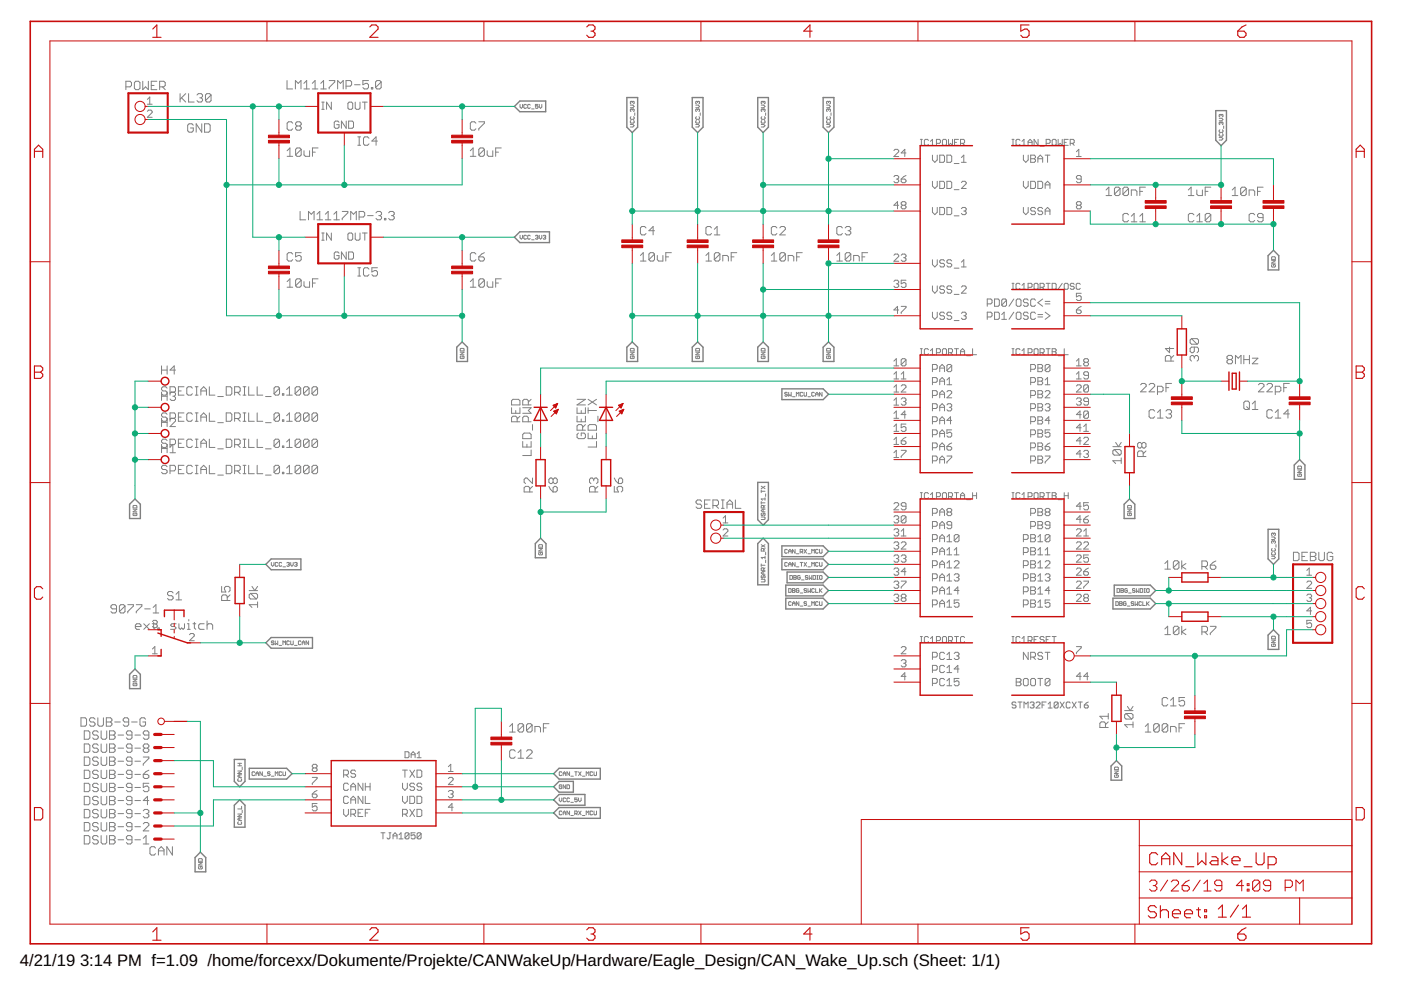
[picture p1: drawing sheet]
<svg xmlns="http://www.w3.org/2000/svg" width="297mm" height="210mm" viewBox="0 0 297 210" stroke-linecap="round" stroke-linejoin="round" font-family="sans-serif">
<defs><g id="words">
<g font-size="3.5">
<text x="4.2" y="204.7">4/21/19</text>
<text x="17" y="204.7">3:14 PM f=1.09 /home/forcexx/Dokumente/Projekte/CANWakeUp/Hardware/Eagle_Design/CAN_Wake_Up.sch (Sheet: 1/1)</text>
</g>
</g></defs>
<g fill="none" stroke="#808080" stroke-width=".21">
<path d="M26.7 18.4h.9l.3-.3v-.6l-.3-.3h-.9v1.8M28.5 17.5l.3-.3h.6l.3 .3v1.2l-.3 .3h-.6l-.3-.3zM30.3 17.2v1.8l.6-.6 .6 .6v-1.8M32.1 18.1h.6M33.3 17.2h-1.2v1.8h1.2M33.8 18.4h.9l.3-.3v-.6l-.3-.3h-.9v1.8M34.4 18.4l.6 .6M38.2 19.9v1.7M39.4 19.9l-1.2 1.1M40 19.9v1.7h1.2M60.9 17.1v1.8h1.1M62.6 18.9v-1.8l.6 .6 .6-.6v1.8"/>
<path d="M64.4 18.9h1.2M64.4 17.7l.6-.6v1.8M66.2 18.9h1.2M66.2 17.7l.6-.6v1.8M68 18.9h1.2M68 17.7l.6-.6v1.8M69.8 17.1h1.2v.3l-1.2 1.2v.3M71.6 18.9v-1.8l.6 .6 .6-.6v1.8M73.4 18.3h.9l.2-.3v-.6l-.2-.3h-.9v1.8M75.2 18h1.1M78.1 17.1h-1.2v.9l.6-.3h.3l.3 .3v.6l-.3 .3h-.6l-.3-.3M78.7 18.6h.3v.3h-.3z"/>
<path d="M80.8 17.4v1.2l-.3 .3h-.6l-.3-.3M80.8 17.4l-.3-.3h-.6l-.3 .3v1.2M80.8 17.4l-1.2 1.2M31.2 21.1l.5-.5v1.5M31.2 22.1h1.1M31.2 23.6l.3-.3h.5l.3 .3v.3l-1.1 1h1.1M38.5 20.7l.9 .9M41 26.5l-.3-.3h-.6l-.3 .3v1.2l.3 .3h.6l.3-.3v-.6h-.6M41.8 20.2l.3-.3h.6l.2 .3v.2l-.2 .3M42.4 20.7h.3M42.7 20.7l.2 .3v.3l-.2 .3h-.6l-.3-.3M42.8 26.2v1.8l-1.2-1.8v1.8"/>
<path d="M43.4 26.2h.9l.3 .3v1.2l-.3 .3h-.9zM44.7 20.2v1.1l-.3 .3h-.5l-.3-.3M44.7 20.2l-.3-.3h-.5l-.3 .3v1.1M44.7 20.2l-1.1 1.1M60.9 32l.6-.6v1.7M60.9 33.1h1.2M62.1 26.1l-.3-.3h-.6l-.3 .3v1.2l.3 .3h.6l.3-.3M63 26.7l-.3-.3v-.3l.3-.3h.6l.3 .3v.3l-.3 .3M63 26.7l-.3 .3v.3l.3 .3h.6l.3-.3v-.3l-.3-.3M63 26.7h.6M63.9 31.7l-.3-.3h-.6l-.3 .3v1.2M63.9 31.7v1.2l-.3 .2h-.6l-.3-.2"/>
<path d="M63.9 31.7l-1.2 1.2M64.5 32v.9l.2 .2h.9v-1.1M66.3 32.3h.5M67.4 31.4h-1.1v1.7M68.2 23.2h.5M68.2 21.7h.5M68.5 21.7v1.5M70.3 21.7v1.5l-1.1-1.5v1.5M71.9 25.9l-.3-.2h-.5l-.2 .2v1l.2 .3h.5l.3-.3v-.5h-.5M73.4 25.7v1.5l-1-1.5v1.5M73.8 21.9l.2-.2h.5l.3 .2v1l-.3 .3h-.5l-.2-.3zM73.9 25.7h.8l.3 .2v1l-.3 .3h-.8z"/>
<path d="M75.3 21.7v1.2l.3 .3h.5l.2-.3v-1.2M75.9 30.8h.6M75.9 29h.6M76.2 29v1.8M76.8 21.7h1.1M77.3 21.7v1.5M78.2 29.3l-.3-.3h-.6l-.2 .3v1.2l.2 .3h.6l.3-.3M80 29.9h-1.2l.9-.9v1.8M99.7 32l.6-.6v1.7M99.7 33.1h1.2M100.9 26.1l-.3-.3h-.6l-.3 .3v1.2l.3 .3h.6l.3-.3M101.5 25.8h1.2v.3l-1.2 1.2v.3"/>
<path d="M102.7 31.7l-.3-.3h-.6l-.3 .3v1.2M102.7 31.7v1.2l-.3 .2h-.6l-.3-.2M102.7 31.7l-1.2 1.2M103.3 32v.9l.3 .2h.9v-1.1M105.1 32.3h.6M106.3 31.4h-1.2v1.7M110.3 22.1v.6l.2 .3 .3-.3v-.6M111.6 22.3l-.1-.2-.4 .2v.5l.1 .2 .4-.2M112.4 22.3l-.1-.2-.4 .2 .1 .7 .4-.2M112.7 23.1h.5M114.1 22.1h-.6v.5l.4-.2 .2 .4-.2 .2-.4-.2M114.3 22.1v.6l.3 .3 .3-.3v-.6"/>
<path d="M133.6 22.3h.6l.3 .3-.3 .2h-.6M133.6 26.4h.6l.3 .2-.3 .3h-.6M133.8 25.6l-.2 .1 .2 .4h.5l.2-.1-.2-.4M133.8 24.7l-.2 .2 .2 .4h.5l.2-.2-.2-.4M134 21.6l.2-.1 .3 .1-.2 .4M134 23.2l.2-.1 .3 .1-.2 .4M134 23.2l-.1-.1-.3 .1 .2 .4M134 21.6l-.1-.1-.3 .1 .2 .4M134 21.6v.2M134 23.2v.2M134.6 23.9v.6M147.5 26.4h.6l.2 .2-.2 .3h-.6"/>
<path d="M147.5 22.3h.6l.2 .3-.2 .2h-.6M147.7 24.7l-.2 .2 .2 .4h.5l.1-.2-.1-.4M147.7 25.6l-.2 .1 .2 .4 .6-.1-.1-.4M147.9 23.2l-.1-.1-.3 .1 .2 .4M147.9 21.6l.2-.1 .2 .1-.1 .4M147.9 21.6l-.1-.1-.3 .1 .2 .4M147.9 23.2l.2-.1 .2 .1-.1 .4M147.9 21.6v.2M147.9 23.2v.2M148.5 23.9v.6M161.4 22.3h.5l.3 .3-.3 .2h-.5M161.4 26.4h.5l.3 .2-.3 .3h-.5"/>
<path d="M161.5 25.6l-.1 .1 .1 .4 .7-.1-.1-.4M161.5 24.7l-.1 .2 .1 .4h.6l.1-.2-.1-.4M161.8 21.6l-.2-.1-.2 .1 .1 .4M161.8 23.2l-.2-.1-.2 .1 .1 .4M161.8 23.2l.1-.1 .3 .1-.1 .4M161.8 21.6l.1-.1 .3 .1-.1 .4M161.8 21.6v.2M161.8 23.2v.2M162.3 23.9v.6M175.3 26.4h.5l.3 .2-.3 .3h-.5M175.3 22.3h.5l.3 .3-.3 .2h-.5M175.4 25.6l-.1 .1 .1 .4h.5l.2-.1-.2-.4"/>
<path d="M175.4 24.7l-.1 .2 .1 .4h.5l.2-.2-.2-.4M175.7 23.2l-.2-.1-.2 .1 .1 .4M175.7 21.6l.1-.1 .3 .1-.2 .4M175.7 23.2l.1-.1 .3 .1-.2 .4M175.7 21.6l-.2-.1-.2 .1 .1 .4M175.7 21.6v.2M175.7 23.2v.2M176.2 23.9v.6M189.5 31.9l.3-.2h.5l.2 .2v.3l-1 1h1M189.5 37.5l.3-.3h.5l.2 .3v.2l-.2 .3M190 38h.3M190.3 38l.2 .2v.3l-.2 .2h-.5l-.3-.2"/>
<path d="M191.1 38h.7l.3 .2v.3l-.3 .2h-.5l-.2-.2zM192.1 32.4h-1l.7-.7v1.5M192.1 37.2l-1 .8M195.1 30.8h.5M195.1 29.5h.5M195.3 29.5v1.3M196.8 29.8l-.2-.3h-.4l-.2 .3v.8l.2 .2h.4l.2-.2M197.3 30l.4-.5v1.3M197.3 30.8h.8M197.7 32.9v1l.5 .5 .5-.5v-1M197.7 38.4v1.1l.5 .5 .5-.5v-1.1M198.5 30.4h.7l.2-.2v-.4l-.2-.3h-.7v1.3"/>
<path d="M199.2 32.9h.8l.3 .2v1.1l-.3 .2h-.8zM199.2 38.4h.8l.3 .3v1l-.3 .3h-.8zM199.8 29.8l.2-.3h.5l.2 .3v.8l-.2 .2h-.5l-.2-.2zM200.8 38.4h.7l.3 .3v1l-.3 .3h-.7zM200.8 32.9h.7l.3 .2v1.1l-.3 .2h-.7zM201.1 29.5v1.3l.4-.4 .5 .4v-1.3M202.3 34.7h1M202.4 30.2h.4M203.2 29.5h-.8v1.3h.8M203.6 30.4h.7l.2-.2v-.4l-.2-.3h-.7v1.3M203.8 34.4h1.1M203.8 33.4l.5-.5v1.5"/>
<path d="M203.8 38.7l.3-.3h.5l.3 .3v.2l-1.1 1.1h1.1M204.1 30.4l.4 .4M214.6 30.8h.4M214.6 29.5h.4M214.8 29.5v1.3M216.3 29.8l-.3-.3h-.4l-.2 .3v.8l.2 .2h.4l.3-.2M216.7 30l.4-.5v1.3M216.7 30.8h.8M217 32.9v1l.5 .5 .5-.5v-1M217 38.4v1.1l.5 .5 .5-.5v-1.1M218 30.8v-.8l.4-.5 .4 .5v.8M218 30.2h.8"/>
<path d="M218.5 32.9h.8l.2 .2v.3l-.2 .3 .2 .2v.3l-.2 .2h-.8zM218.5 38.4h.8l.2 .3v1l-.2 .3h-.8zM218.5 33.7h.8M220 34.4v-1l.6-.5 .5 .5v1M220 38.4h.8l.3 .3v1l-.3 .3h-.8zM220 33.7h1.1M220.1 29.5v1.3l-.9-1.3v1.3M220.5 31h.9M221.6 40v-1.1l.5-.5 .5 .5v1.1M221.6 32.9h1M221.6 39.2h1M221.8 30.4h.6l.3-.2v-.4l-.3-.3h-.6v1.3"/>
<path d="M222.1 32.9v1.5M223.3 29.5h.4l.2 .3v.8l-.2 .2h-.4l-.2-.2v-.8zM224.3 29.5v1.3l.5-.4 .4 .4v-1.3M225.6 30.2h.5M226.5 29.5h-.9v1.3h.9M226.9 30.4h.6l.3-.2v-.4l-.3-.3h-.6v1.3M227.3 30.4l.5 .4M228.2 32.2l.5-.5v1.5M228.2 33.2h1M229.2 38h-.7l-.3-.3v-.2l.3-.3h.5l.2 .3v1l-.2 .2h-.5l-.3-.2M237.5 40v1.2l-.3 .3h-.6l-.3-.3M237.5 40l-.3-.3h-.6l-.3 .3v1.2"/>
<path d="M237.5 40l-1.2 1.2M239.3 40v1.2l-.3 .3h-.6l-.3-.3M239.3 40l-.3-.3h-.6l-.3 .3v1.2M239.3 40l-1.2 1.2M242.8 39.7h-1.1v1.8M256.7 39.7h-1.2v1.8M258.5 29.2h.5l.3 .2-.3 .3h-.5M258.5 25.1h.5l.3 .2-.3 .3h-.5M258.6 28.3l-.1 .2 .1 .4h.6l.1-.2-.1-.4M258.6 27.5l-.1 .2 .1 .4h.6l.1-.2-.1-.4M258.9 26l-.1-.1-.3 .1 .1 .4M258.9 26l.1-.1 .3 .1-.1 .4"/>
<path d="M258.9 24.4l-.1-.1-.3 .1 .1 .4M258.9 24.4l.1-.1 .3 .1-.1 .4M258.9 24.4v.1M258.9 26v.2M259.4 26.7v.5M264.2 40v1.2l-.3 .3h-.6l-.3-.3M264.2 40l-.3-.3h-.6l-.3 .3v1.2M264.2 40l-1.2 1.2M267.8 39.7h-1.2v1.8M60.9 59.7l.6-.6v1.8M62.1 53.9l-.3-.3h-.6l-.3 .3v1.2l.3 .3h.6l.3-.3M63.6 44.8v1.8h1.2"/>
<path d="M63.9 53.6h-1.2v.9l.6-.3h.3l.3 .3v.6l-.3 .3h-.6l-.3-.3M63.9 59.4l-.3-.3h-.6l-.3 .3v1.2M63.9 59.4v1.2l-.3 .3h-.6l-.3-.3M63.9 59.4l-1.2 1.2M64.5 59.7v.9l.2 .3h.9v-1.2M65.4 46.6v-1.8l.6 .6 .6-.6v1.8M67.2 46.6h1.2M67.2 45.4l.6-.6v1.8M67.4 59.1h-1.1v1.8M68.2 50.9h.5M68.2 49.4h.5M68.5 49.4v1.5"/>
<path d="M69 46.6h1.2M69 45.4l.6-.6v1.8M70.3 49.4v1.5l-1.1-1.5v1.5M70.8 46.6h1.2M70.8 45.4l.6-.6v1.8M71.9 53.7l-.3-.3h-.5l-.2 .3v1l.2 .2h.5l.3-.2v-.5h-.5M72.6 44.8h1.1v.3l-1.1 1.2v.3M73.4 53.4v1.5l-1-1.5v1.5M73.9 53.4h.8l.3 .3v1l-.3 .2h-.8zM74 49.4h.5l.3 .3v1l-.3 .2h-.5l-.2-.2v-1zM74.4 46.6v-1.8l.6 .6 .5-.6v1.8M75.3 49.4v1.3l.3 .2h.5l.2-.2v-1.3"/>
<path d="M75.9 58.5h.6M75.9 56.8h.6M76.1 46h.9l.3-.3v-.6l-.3-.3h-.9v1.8M76.2 56.8v1.7M76.8 49.4h1.1M77.3 49.4v1.5M77.9 45.7h1.2M78.2 57.1l-.3-.3h-.6l-.2 .3v1.1l.2 .3h.6l.3-.3M79.7 45.1l.3-.3h.6l.3 .3v.3l-.3 .3M80 56.8h-1.2v.9l.6-.3h.3l.3 .3v.5l-.3 .3h-.6l-.3-.3M80.3 45.7h.3M80.6 45.7l.3 .3v.3l-.3 .3h-.6l-.3-.3"/>
<path d="M81.5 46.3h.3v.3h-.3zM82.4 45.1l.3-.3h.6l.3 .3v.3l-.3 .3M83 45.7h.3M83.3 45.7l.3 .3v.3l-.3 .3h-.6l-.3-.3M99.7 59.7l.6-.6v1.8M100.9 53.9l-.3-.3h-.6l-.3 .3v1.2l.3 .3h.6l.3-.3M101.5 54.5h.9l.3 .3v.3l-.3 .3h-.6l-.3-.3zM102.7 59.4v1.2l-.3 .3h-.6l-.3-.3M102.7 59.4l-.3-.3h-.6l-.3 .3v1.2M102.7 59.4l-1.2 1.2M102.7 53.6l-.6 .3-.6 .6M103.3 59.7v.9l.3 .3h.9v-1.2"/>
<path d="M106.3 59.1h-1.2v1.8M110.3 49.9v.5l.2 .3 .3-.3v-.5M111.6 50l-.1-.1-.4 .1v.6l.1 .1 .4-.1M112.4 50l-.1-.1-.4 .1v.6l.1 .1 .4-.1M112.7 50.8h.5M113.5 50l.4-.1 .2 .1-.2 .3M113.8 50.3h.1M113.9 50.3l.2 .1-.2 .3-.4-.1M114.3 49.9v.5l.3 .3 .3-.3v-.5M115.2 50l.4-.1 .1 .1-.1 .3M115.4 50.3h.2M115.6 50.3l.1 .1-.1 .3-.4-.1"/>
<path d="M135.8 55.4h1.2M135.8 54.2l.6-.6v1.8M137 48.3l-.3-.3h-.6l-.3 .3v1.2l.3 .3h.6l.3-.3M138.8 53.9v1.2l-.3 .3h-.6l-.3-.3M138.8 53.9l-.3-.3h-.6l-.3 .3v1.2M138.8 53.9l-1.2 1.2M138.8 48.9h-1.2l.9-.9v1.8M139.4 54.2v.9l.3 .3h.8v-1.2M141.2 54.5h.6M142.3 53.6h-1.1v1.8M149.7 54.2l.6-.6v1.8M149.7 55.4h1.2"/>
<path d="M150.9 48.3l-.3-.3h-.6l-.3 .3v1.2l.3 .3h.6l.3-.3M151.4 49.8h1.2M151.4 48.6l.6-.6v1.8M152.6 53.9v1.2l-.3 .3h-.6l-.3-.3M152.6 53.9l-.3-.3h-.6l-.3 .3v1.2M152.6 53.9l-1.2 1.2M153.2 55.4v-1.2h.9l.3 .3v.9M155 54.5h.6M156.2 53.6h-1.2v1.8M163.5 55.4h1.2M163.5 54.2l.6-.6v1.8M164.7 48.3l-.3-.3h-.6l-.3 .3v1.2l.3 .3h.6l.3-.3"/>
<path d="M165.3 48.3l.3-.3h.6l.3 .3v.3l-1.2 1.2h1.2M166.5 53.9v1.2l-.3 .3h-.6l-.3-.3M166.5 53.9l-.3-.3h-.6l-.3 .3v1.2M166.5 53.9l-1.2 1.2M167.1 55.4v-1.2h.9l.3 .3v.9M168.9 54.5h.6M170.1 53.6h-1.2v1.8M177.4 55.4h1.2M177.4 54.2l.6-.6v1.8M178.6 48.3l-.3-.3h-.6l-.3 .3v1.2l.3 .3h.6l.3-.3M179.2 48.3l.3-.3h.6l.3 .3v.3l-.3 .3M179.8 48.9h.3"/>
<path d="M180.1 48.9l.3 .3v.3l-.3 .3h-.6l-.3-.3M180.4 53.9v1.2l-.3 .3h-.6l-.3-.3M180.4 53.9l-.3-.3h-.6l-.3 .3v1.2M180.4 53.9l-1.2 1.2M181 55.4v-1.2h.9l.3 .3v.9M182.8 54.5h.6M184 53.6h-1.2v1.8M189.5 54.1l.3-.2h.5l.2 .2v.3l-1 1h1M189.5 59.7l.3-.3h.5l.2 .3v.2l-.2 .3M190.5 43.5h-1l.8-.7v1.5M191.1 54.1l.2-.2h.5l.3 .2v.3l-.3 .2M191.3 43.5l-.2-.2v-.3l.2-.2h.5l.3 .2v.3l-.3 .2"/>
<path d="M191.3 43.5l-.2 .3v.2l.2 .3h.5l.3-.3v-.2l-.3-.3M191.3 43.5h.5M191.6 54.6h.2M191.8 54.6l.3 .3v.2l-.3 .3h-.5l-.2-.3M192.1 59.4h-1v.8l.5-.3h.2l.3 .3v.5l-.3 .2h-.5l-.2-.2M197.7 44v1l.5 .5 .5-.5v-1M197.7 55.1v1l.5 .5 .5-.5v-1M199.2 44h.8l.3 .2v1.1l-.3 .2h-.8zM200.3 55.3l-.3-.2h-.5l-.3 .2v.3l.3 .2h.5l.3 .3v.2l-.3 .3h-.5l-.3-.3M200.8 44h.7l.3 .2v1.1l-.3 .2h-.7zM201.8 55.3l-.3-.2h-.5l-.2 .2v.3l.2 .2h.5l.3 .3v.2l-.3 .3h-.5l-.2-.3M202.3 45.8h1"/>
<path d="M202.3 40.2h1M202.3 56.9h1M203.8 55.6l.5-.5v1.5M203.8 44.2l.3-.2h.5l.3 .2v.3l-.3 .2M203.8 56.6h1.1M204.3 44.7h.3M204.6 44.7l.3 .3v.3l-.3 .2h-.5l-.3-.2M217 44v1l.5 .5 .5-.5v-1M219.5 44.2l-.2-.2h-.5l-.3 .2v.3l.3 .2h.5l.2 .3v.3l-.2 .2h-.5l-.3-.2M221.1 44.2l-.3-.2h-.5l-.3 .2v.3l.3 .2h.5l.3 .3v.3l-.3 .2h-.5l-.3-.2M221.6 45.5v-1l.5-.5 .5 .5v1M221.6 44.7h1"/>
<path d="M228.5 43.5l-.3-.2v-.3l.3-.2h.5l.2 .2v.3l-.2 .2M228.5 43.5l-.3 .3v.2l.3 .3h.5l.2-.3v-.2l-.2-.3M228.5 43.5h.5M234.5 41.5h1.2M234.5 40.3l.6-.6v1.8M239.3 45.6l-.3-.3h-.6l-.3 .3v1.1l.3 .3h.6l.3-.3M239.9 41.5v-1.2h.8l.3 .3v.9M239.9 47h1.1M239.9 45.8l.6-.5v1.7M241.7 40.6h.6M241.7 47h1.1M241.7 45.8l.6-.5v1.7"/>
<path d="M251.9 41.5h1.2M251.9 40.3l.6-.6v1.8M253.1 45.6l-.3-.3h-.6l-.3 .3v1.1l.3 .3h.6l.3-.3M253.7 40.3v.9l.3 .3h.9v-1.2M253.7 45.8l.6-.5v1.7M253.7 47h1.2M255.5 40.6h.6M256.7 45.6l-.3-.3h-.6l-.3 .3v1.1M256.7 45.6v1.1l-.3 .3h-.6l-.3-.3M256.7 45.6l-1.2 1.1M261.3 40.3l.6-.6v1.8M261.3 41.5h1.1"/>
<path d="M264.8 41.5v-1.2h.9l.3 .3v.9M266 45.6l-.3-.3h-.6l-.3 .3v1.1l.3 .3h.6l.3-.3M266.6 40.6h.6M267.8 46.1h-.9l-.3-.3v-.2l.3-.3h.6l.3 .3v1.1l-.3 .3h-.6l-.3-.3M269.6 55.3h.8l-.8 .5h.8M269.7 54.4h.6l.1 .6h-.8zM269.7 56.1l-.1 .1 .1 .4 .7-.1-.1-.4h-.3v.2M34.2 77.6v1.7M34.2 78.5h1.2M35.4 77.6v1.7M37.2 78.5h-1.2l.9-.9v1.7M60.9 60.9h1.2"/>
<path d="M66.3 60h.5M97.6 74.7h.8l-.8 .5h.8M97.7 73.9h.6l.1 .5h-.8zM97.7 75.5l-.1 .1 .1 .4h.6l.1-.4-.4-.1v.3M99.7 60.9h1.2M105.1 60h.6M133.6 74.7h.9l-.9 .5h.9M133.8 73.9h.5l.2 .5h-.9zM133.8 75.5l-.2 .1 .2 .4h.5l.2-.4-.5-.1v.3M147.5 74.7h.8l-.8 .5h.8M147.5 74l.7-.1 .1 .5h-.8zM147.7 75.5l-.2 .1 .2 .4h.5l.1-.4-.4-.1v.3"/>
<path d="M161.4 74.7h.8l-.8 .5h.8M161.4 74l.7-.1 .1 .1v.4h-.8zM161.5 75.5l-.1 .1 .1 .4h.6l.1-.4-.4-.1v.3M175.3 74.7h.8l-.8 .5h.8M175.3 74l.6-.1 .2 .5h-.8zM175.4 75.5l-.1 .1 .1 .4h.5l.2-.4-.4-.1v.3M189.5 76.6l.5-.5v1.5M189.5 79.3l.5-.5v1.5M189.5 77.6h1M190 60.2h.3M190.3 60.2l.2 .2v.3l-.2 .2h-.5l-.3-.2M190.5 65.7h-1l.8-.7v1.5"/>
<path d="M191.1 65h1v.2l-1 1v.3M191.1 79.3l.5-.5v1.5M192.1 76.3v1l-.3 .3h-.5l-.2-.3M192.1 76.3l-.3-.2h-.5l-.2 .2v1M192.1 76.3l-1 1M195.1 75.2h.5M195.1 73.9h.5M195.3 73.9v1.3M196.8 74.1l-.2-.2h-.4l-.2 .2v.9l.2 .2h.4l.2-.2M197.3 74.4l.4-.5v1.3M197.3 75.2h.8M197.7 66.2v1l.5 .5 .5-.5v-1"/>
<path d="M197.7 60.6v1l.5 .6 .5-.6v-1M197.7 78.3h.8l.2-.3v-.5l-.2-.2h-.8v1.5M198.5 74.8h.7l.2-.2v-.5l-.2-.2h-.7v1.3M199.2 78.8v-1l.5-.5 .6 .5v1M199.2 78h1.1M199.8 74.1l.2-.2h.5l.2 .2v.9l-.2 .2h-.5l-.2-.2zM200.3 66.4l-.3-.2h-.5l-.3 .2v.3l.3 .3h.5l.3 .2v.3l-.3 .2h-.5l-.3-.2M200.3 60.9l-.3-.3h-.5l-.3 .3v.2l.3 .3h.5l.3 .2v.3l-.3 .3h-.5l-.3-.3M201.1 74.8h.6l.3-.2v-.5l-.3-.2h-.6v1.3M201.5 74.8l.5 .4M201.8 77.5l-.3-.2h-.5l-.2 .2v1M201.8 60.9l-.3-.3h-.5l-.2 .3v.2l.2 .3h.5l.3 .2v.3l-.3 .3h-.5l-.2-.3"/>
<path d="M201.8 66.4l-.3-.2h-.5l-.2 .2v.3l.2 .3h.5l.3 .2v.3l-.3 .2h-.5l-.2-.2M201.8 77.5v1l-.3 .3h-.5l-.2-.3M201.8 77.5l-1 1M202.3 62.4h1M202.3 68h1M202.4 73.9h.8M202.8 73.9v1.3M203.6 75.2v-.8l.5-.5 .4 .5v.8M203.6 74.6h.9M203.8 60.9l.3-.3h.5l.3 .3v.2l-1.1 1.1h1.1M203.8 66.4l.3-.2h.5l.3 .2v.3l-.3 .3M204.3 67h.3"/>
<path d="M204.6 67l.3 .2v.3l-.3 .2h-.5l-.3-.2M204.9 75.4h.9M206.2 73.9v1.3h.9M209.3 67.2h.8l.2-.2v-.6l-.2-.2h-.8v1.5M209.3 64.4h.8l.2-.2v-.6l-.2-.2h-.8v1.5M210.9 66.2h.7l.3 .2v1.1l-.3 .2h-.7zM210.9 63.4h.7l.3 .2v1.1l-.3 .2h-.7zM212.4 67.7h1M212.4 66.7l.5-.5v1.5M213.4 63.6v1.1l-.3 .2h-.5l-.2-.2M213.4 63.6l-.3-.2h-.5l-.2 .2v1.1M213.4 63.6l-1 1.1"/>
<path d="M214.6 75.2h.4M214.6 73.9h.4M214.6 61.3h.4M214.6 60.1h.4M214.8 60.1v1.2M214.8 73.9v1.3M214.9 63.4l-1 1.5M214.9 66.2l-1 1.5M215.7 66.2h.5l.3 .2v1.1l-.3 .2h-.5l-.2-.2v-1.1zM215.7 63.4h.5l.3 .2v1.1l-.3 .2h-.5l-.2-.2v-1.1zM216.3 74.1l-.3-.2h-.4l-.2 .2v.9l.2 .2h.4l.3-.2M216.3 60.3l-.3-.2h-.4l-.2 .2v.8l.2 .2h.4l.3-.2"/>
<path d="M216.7 60.5l.4-.4v1.2M216.7 75.2h.8M216.7 74.4l.4-.5v1.3M216.7 61.3h.8M218 60.9h.6l.2-.2v-.4l-.2-.2h-.6v1.2M218 74.8h.6l.2-.2v-.5l-.2-.2h-.6v1.3M218 63.6l-.3-.2h-.5l-.2 .2v.3l.2 .3h.5l.3 .2v.3l-.3 .2h-.5l-.2-.2M218 66.4l-.3-.2h-.5l-.2 .2v.3l.2 .3h.5l.3 .2v.3l-.3 .2h-.5l-.2-.2M218.5 78.3h.8l.2-.3v-.5l-.2-.2h-.8v1.5M219.2 60.3l.3-.2h.4l.2 .2v.8l-.2 .2h-.4l-.3-.2zM219.2 74.1l.3-.2h.4l.2 .2v.9l-.2 .2h-.4l-.3-.2zM219.5 63.6l-.2-.2h-.5l-.3 .2v1.1l.3 .2h.5l.2-.2"/>
<path d="M219.5 66.4l-.2-.2h-.5l-.3 .2v1.1l.3 .2h.5l.2-.2M220 77.3h.8l.3 .2v.3l-.3 .2 .3 .3v.2l-.3 .3h-.8zM220 78h.8M220 67.2h1.1M220 66.7h1.1M220.5 60.9h.6l.3-.2v-.4l-.3-.2h-.6v1.2M220.5 74.8h.6l.3-.2v-.5l-.3-.2h-.6v1.3M220.9 74.8l.5 .4M220.9 60.9l.5 .4M221.1 63.4l-1.1 .8 1.1 .7M221.6 64.4h1M221.6 63.9h1"/>
<path d="M221.6 66.2l1 .8-1 .7M221.8 73.9h.9M221.8 60.1h.9M222.2 60.1v1.2M222.2 73.9v1.3M222.6 77.5l-.2-.2h-.6l-.2 .2v1M222.6 77.5v1l-.2 .3h-.6l-.2-.3M222.6 77.5l-1 1M223.1 60.1h.6l.2 .2v.8l-.2 .2h-.6zM223.1 73.9h.6l.2 .2-.2 .5 .2 .4-.2 .2h-.6zM223.1 74.6h.6M224.3 75.4h.9"/>
<path d="M225.2 60.1l-.9 1.2M225.6 73.9v1.3h.9M225.8 60.1h.5l.2 .2v.8l-.2 .2h-.5l-.2-.2v-.8zM227.8 60.3l-.3-.2h-.4l-.2 .4 .2 .2h.4l.3 .4-.3 .2h-.4l-.2-.2M228.2 77.6h1M228.2 65.7h.8l.2 .3v.2l-.2 .3h-.5l-.3-.3zM228.2 79.3l.5-.5v1.5M228.2 76.6l.5-.5v1.5M229 60.3l-.2-.2h-.4l-.2 .2v.8l.2 .2h.4l.2-.2M229.2 62.2h-1v.7l.5-.2h.3l.2 .2v.6l-.2 .2h-.5l-.3-.2M229.2 65l-1 .7M230 76.8l-.2 .3v.2l.2 .3h.5l.3-.3v-.2l-.3-.3"/>
<path d="M230 76.8l-.2-.2v-.3l.2-.2h.5l.3 .2v.3l-.3 .2M230 76.8h.5M230.8 79.6h-.8l-.2-.3v-.2l.2-.3h.5l.3 .3v1l-.3 .2h-.5l-.2-.2M248 73.6v1.2l-.9-.9h1.8M248.3 76.6v-.9l-.3-.3h-.6l-.3 .3v.9h1.8M248.9 75.4l-.6 .6M252.6 71.8l-.3 .3v.6l.3 .3h1.2M252.6 71.8h1.2l.3 .3v.6l-.3 .3M252.6 71.8l1.2 1.2M253.2 75.7l-.3-.3h-.3l-.3 .3v.6l.3 .3M253.2 75.7l.3-.3h.3l.3 .3v.6l-.3 .3M253.2 73.6v.9l-.3 .3h-.3l-.3-.3v-.6l.3-.3h1.2l.3 .3v.6l-.3 .3"/>
<path d="M253.2 75.7v.3M260.4 76.2l-.3-.3v-.3l.3-.2h.6l.3 .2v.3l-.3 .3M260.4 76.2l-.3 .3v.3l.3 .3h.6l.3-.3v-.3l-.3-.3M260.4 76.2h.6M261.9 77.1v-1.7l.6 .5 .6-.5v1.7M263.7 76.2h1.2M263.7 75.4v1.7M264.9 75.4v1.7M265.5 75.9h1.2l-1.2 1.2h1.2M34.2 83.5l.3 .3h.6l.3-.3M34.2 89l.3 .3h.6l.3-.3M34.2 83.1v1.8"/>
<path d="M34.2 88.7v1.7M34.2 94.2v1.8M34.2 94.6l.3 .3h.6l.3-.3M34.2 95.1h1.2M34.2 89.6h1.2M34.2 84h1.2M35.4 87.8l-.3-.3h-.6l-.3 .3v.3l.3 .3h.6l.3 .3M35.4 99l-.3-.3h-.6l-.3 .3v.3l.3 .2h.6l.3 .3v.3l-.3 .3h-.6l-.3-.3M35.4 82.3l-.3-.3h-.6l-.3 .3v.3l.3 .3h.6l.3 .3M35.4 93.4l-.3-.3h-.6l-.3 .3v.3l.3 .3h.6l.3 .3M35.4 83.1v1.8M35.4 88.7v1.7"/>
<path d="M35.4 94.2v1.8M36 99.8h.9l.3-.3v-.5l-.3-.3h-.9v1.7M36 83.2h.9l.3-.3v-.6l-.3-.3h-.9v1.8M36 88.7h.9l.3-.3v-.6l-.3-.3h-.9v1.8M36 94.3h.9l.3-.3v-.6l-.3-.3h-.9v1.8M36 83.4l.3-.3h.6l.3 .3v.3l-.3 .3M36 89l.3-.3h.6l.3 .3v.3l-1.2 1.1h1.2M36 94.8l.6-.6v1.8M36 96h1.2M36.6 84h.3M36.9 84l.3 .3v.3l-.3 .3h-.6l-.3-.3M37.8 99.5h.6"/>
<path d="M37.8 94h.6M37.8 88.4h.6M37.8 82.9h.6M39 98.7h-1.2v1.7h1.2M39 82h-1.2v1.8h1.2M39 87.5h-1.2v1.8h1.2M39 93.1h-1.2v1.8h1.2M40.8 99l-.3-.3h-.6l-.3 .3v1.1l.3 .3h.6l.3-.3M40.8 82.3l-.3-.3h-.6l-.3 .3v1.2l.3 .3h.6l.3-.3M40.8 87.8l-.3-.3h-.6l-.3 .3v1.2l.3 .3h.6l.3-.3M40.8 93.4l-.3-.3h-.6l-.3 .3v1.2l.3 .3h.6l.3-.3M41.4 98.7h.6"/>
<path d="M41.4 93.1h.6M41.4 94.9h.6M41.4 87.5h.6M41.4 89.3h.6M41.4 82h.6M41.4 83.8h.6M41.7 82v1.8M41.7 87.5v1.8M41.7 93.1v1.8M41.7 98.7v1.7M42.6 99.5h1.2M42.6 83.8v-1.2l.6-.6 .6 .6v1.2"/>
<path d="M42.6 89.3v-1.2l.6-.6 .6 .6v1.2M42.6 94.9v-1.2l.6-.6 .6 .6v1.2M42.6 94h1.2M42.6 88.4h1.2M42.6 82.9h1.2M44.4 98.7v1.7h1.2M44.4 82v1.8h1.2M44.4 87.5v1.8h1.2M44.4 93.1v1.8h1.2M46.2 95.2h1.1M46.2 89.6h1.1M46.2 84.1h1.1"/>
<path d="M48 98.7h.9l.2 .3v1.1l-.2 .3h-.9zM48 82h.9l.2 .3v1.2l-.2 .3h-.9zM48 87.5h.9l.2 .3v1.2l-.2 .3h-.9zM48 93.1h.9l.2 .3v1.2l-.2 .3h-.9zM49.7 99.8h.9l.3-.3v-.5l-.3-.3h-.9v1.7M49.7 83.2h.9l.3-.3v-.6l-.3-.3h-.9v1.8M49.7 88.7h.9l.3-.3v-.6l-.3-.3h-.9v1.8M49.7 94.3h.9l.3-.3v-.6l-.3-.3h-.9v1.8M50.3 99.8l.6 .6M50.3 94.3l.6 .6M50.3 88.7l.6 .6M50.3 83.2l.6 .6"/>
<path d="M51.5 98.7h.6M51.5 93.1h.6M51.5 94.9h.6M51.5 87.5h.6M51.5 89.3h.6M51.5 82h.6M51.5 83.8h.6M51.8 82v1.8M51.8 87.5v1.8M51.8 93.1v1.8M51.8 98.7v1.7M52.7 98.7v1.7h1.2"/>
<path d="M52.7 82v1.8h1.2M52.7 87.5v1.8h1.2M52.7 93.1v1.8h1.2M54.5 98.7v1.7h1.2M54.5 82v1.8h1.2M54.5 87.5v1.8h1.2M54.5 93.1v1.8h1.2M56.3 95.2h1.2M56.3 89.6h1.2M56.3 84.1h1.2M59.3 99l-.3-.3h-.6l-.3 .3v1.1M59.3 99v1.1l-.3 .3h-.6l-.3-.3"/>
<path d="M59.3 82.3l-.3-.3h-.6l-.3 .3v1.2M59.3 87.8l-.3-.3h-.6l-.3 .3v1.2M59.3 93.4l-.3-.3h-.6l-.3 .3v1.2M59.3 82.3v1.2l-.3 .3h-.6l-.3-.3M59.3 87.8v1.2l-.3 .3h-.6l-.3-.3M59.3 93.4v1.2l-.3 .3h-.6l-.3-.3M59.3 99l-1.2 1.1M59.3 93.4l-1.2 1.2M59.3 87.8l-1.2 1.2M59.3 82.3l-1.2 1.2M59.9 83.5h.3v.3h-.3zM59.9 89h.3v.3h-.3z"/>
<path d="M59.9 94.6h.3v.3h-.3zM60.8 99.3l.6-.6v1.7M60.8 82.6l.6-.6v1.8M60.8 88.1l.6-.6v1.8M60.8 93.7l.6-.6v1.8M60.8 94.9h1.2M60.8 89.3h1.2M60.8 83.8h1.2M63.8 99l-.3-.3h-.6l-.3 .3v1.1M63.8 99v1.1l-.3 .3h-.6l-.3-.3M63.8 82.3l-.3-.3h-.6l-.3 .3v1.2M63.8 87.8l-.3-.3h-.6l-.3 .3v1.2"/>
<path d="M63.8 93.4l-.3-.3h-.6l-.3 .3v1.2M63.8 82.3v1.2l-.3 .3h-.6l-.3-.3M63.8 87.8v1.2l-.3 .3h-.6l-.3-.3M63.8 93.4v1.2l-.3 .3h-.6l-.3-.3M63.8 99l-1.2 1.1M63.8 93.4l-1.2 1.2M63.8 87.8l-1.2 1.2M63.8 82.3l-1.2 1.2M65.5 99l-.3-.3h-.6l-.3 .3v1.1M65.5 99v1.1l-.3 .3h-.6l-.3-.3M65.5 82.3l-.3-.3h-.6l-.3 .3v1.2M65.5 87.8l-.3-.3h-.6l-.3 .3v1.2"/>
<path d="M65.5 93.4l-.3-.3h-.6l-.3 .3v1.2M65.5 82.3v1.2l-.3 .3h-.6l-.3-.3M65.5 87.8v1.2l-.3 .3h-.6l-.3-.3M65.5 93.4v1.2l-.3 .3h-.6l-.3-.3M65.5 99l-1.2 1.1M65.5 93.4l-1.2 1.2M65.5 87.8l-1.2 1.2M65.5 82.3l-1.2 1.2M67.3 99l-.3-.3h-.6l-.3 .3v1.1M67.3 99v1.1l-.3 .3h-.6l-.3-.3M67.3 82.3l-.3-.3h-.6l-.3 .3v1.2M67.3 87.8l-.3-.3h-.6l-.3 .3v1.2"/>
<path d="M67.3 93.4l-.3-.3h-.6l-.3 .3v1.2M67.3 82.3v1.2l-.3 .3h-.6l-.3-.3M67.3 87.8v1.2l-.3 .3h-.6l-.3-.3M67.3 93.4v1.2l-.3 .3h-.6l-.3-.3M67.3 99l-1.2 1.1M67.3 93.4l-1.2 1.2M67.3 87.8l-1.2 1.2M67.3 82.3l-1.2 1.2M108.5 86.4v1.2h1.7v-1.2M108.5 85l.3-.3h1.1l.3 .3v.9h-1.7zM109.3 87v.6M109.6 89.4v-.9l-.3-.3h-.5l-.3 .3v.9h1.7"/>
<path d="M110.2 88.2l-.6 .6M110.8 92.1l.3-.3h1.2l.3 .3v.9h-1.8zM110.8 86.4h1.8l-.6 .6 .6 .6h-1.8M110.8 93.6v1.2h1.8v-1.2M111.7 94.2v.6M112 89.4v-.9l-.3-.3h-.6l-.3 .3v.9h1.8M112 85.9v-.9l-.3-.3h-.6l-.3 .3v.9h1.8M112.6 95.4v1.2h-1.8M112.6 84.7l-.6 .6M112.9 90v1.2M122.3 86.4v1.2h1.8v-1.2M122.3 88.2v1.2h1.8v-1.2"/>
<path d="M122.3 84.7h1.8l-1.8 1.2h1.8M122.6 91.8l-.3 .3v.6l.3 .3h1.2l.3-.3v-.6l-.3-.3h-.6v.6M123.2 87v.6M123.2 88.8v.6M123.5 91.2v-.9l-.3-.3h-.6l-.3 .3v.9h1.8M124.1 90l-.6 .6M124.7 91.8v1.2h1.8v-1.2M124.7 90.3l.3-.3h1.2l.3 .3v.9h-1.8zM124.7 86.4v1.2M124.7 87h1.8M124.7 84.7l1.8 1.2M125.6 92.4v.6"/>
<path d="M126.5 93.6v1.2h-1.8M126.5 84.7l-1.8 1.2M126.8 88.2v1.2M166.9 83.3l-.1-.1-.4 .1 .1 .3 .4 .1-.1 .3-.4-.1M167.2 83.2v.8l.3-.3 .2 .3v-.8M168 84.1h.6M168.8 84v-.8l.3 .3 .3-.3v.8M170.2 83.3l-.1-.1-.4 .1v.6l.1 .1 .4-.1M170.5 83.2l.1 .8 .4-.1v-.7M171.3 84.1h.5M172.7 83.3l-.2-.1-.4 .1v.6l.2 .1 .4-.1M172.9 83.6h.6"/>
<path d="M172.9 84v-.5l.3-.3 .3 .3v.5M174.3 83.2v.8l-.5-.8v.8M189.5 82.1l.5-.5v1.5M189.5 84.9l.5-.5v1.5M189.5 87.7l.5-.6v1.6M189.5 90.4l.5-.5v1.6M189.5 93.2l.5-.5v1.5M189.5 96l.5-.5v1.5M189.5 80.3h1M189.5 83.1h1M189.5 85.9h1M189.5 88.7h1"/>
<path d="M189.5 91.5h1M189.5 94.2h1M189.5 97h1M191.1 93.5h.7l.3 .2v.3l-.3 .2h-.5l-.2-.2zM191.1 95.5h1v.2l-1 1.1v.2M191.1 81.9l.2-.3h.5l.3 .3v.2l-1 1h1M191.1 84.6l.2-.2h.5l.3 .2v.3l-.3 .2M191.1 80.3h1M191.6 85.1h.2M191.8 85.1l.3 .3v.2l-.3 .3h-.5l-.2-.3M192.1 89.9h-1v.8l.5-.3h.2l.3 .3v.5l-.3 .3h-.5l-.2-.3M192.1 87.9h-1l.7-.8v1.6"/>
<path d="M192.1 92.7l-1 .8M197.7 97.7h.8l.2-.2v-.6l-.2-.2h-.8v1.5M197.7 81.1h.8l.2-.3v-.5l-.2-.2h-.8v1.5M197.7 83.8h.8l.2-.2v-.5l-.2-.3h-.8v1.5M197.7 86.6h.8l.2-.2v-.5l-.2-.3h-.8v1.5M197.7 89.4h.8l.2-.3v-.5l-.2-.2h-.8v1.5M197.7 92.2h.8l.2-.3v-.5l-.2-.3h-.8v1.6M197.7 94.9h.8l.2-.2v-.5l-.2-.3h-.8v1.5M199.2 81.6v-1l.5-.5 .6 .5v1M199.2 84.3v-1l.5-.5 .6 .5v1M199.2 87.1v-1l.5-.5 .6 .5v1M199.2 89.9v-1l.5-.5 .6 .5v1"/>
<path d="M199.2 92.7v-1l.5-.6 .6 .6v1M199.2 95.4v-1l.5-.5 .6 .5v1M199.2 98.2v-1l.5-.5 .6 .5v1M199.2 80.8h1.1M199.2 83.6h1.1M199.2 86.4h1.1M199.2 89.1h1.1M199.2 91.9h1.1M199.2 94.7h1.1M199.2 97.5h1.1M200.8 94.7h.7l.3 .2v.3l-.3 .2h-.5l-.2-.2zM200.8 96.7h1v.2l-1 1.1v.2"/>
<path d="M200.8 83.1l.2-.3h.5l.3 .3v.2l-1 1h1M200.8 85.9l.2-.3h.5l.3 .3v.2l-.3 .3M200.8 80.6l.5-.5v1.5M200.8 81.6h1M201.3 86.4h.2M201.5 86.4l.3 .2v.3l-.3 .2h-.5l-.2-.2M201.8 91.1h-1v.8l.5-.2h.2l.3 .2v.5l-.3 .3h-.5l-.2-.3M201.8 89.1h-1l.7-.7v1.5M201.8 93.9l-1 .8M218.5 97.7h.8l.2-.2v-.6l-.2-.2h-.8v1.5M218.5 81.1h.8l.2-.3v-.5l-.2-.2h-.8v1.5M218.5 83.8h.8l.2-.2v-.5l-.2-.3h-.8v1.5"/>
<path d="M218.5 86.6h.8l.2-.2v-.5l-.2-.3h-.8v1.5M218.5 89.4h.8l.2-.3v-.5l-.2-.2h-.8v1.5M218.5 92.2h.8l.2-.3v-.5l-.2-.3h-.8v1.6M218.5 94.9h.8l.2-.2v-.5l-.2-.3h-.8v1.5M220 80.1h.8l.3 .2v.3l-.3 .2 .3 .3v.2l-.3 .3h-.8zM220 80.8h.8M220 82.8h.8l.3 .3v.2l-.3 .3 .3 .2v.3l-.3 .2h-.8zM220 83.6h.8M220 85.6h.8l.3 .3v.2l-.3 .3 .3 .2v.3l-.3 .2h-.8zM220 86.4h.8M220 88.4h.8l.3 .2v.3l-.3 .2 .3 .3v.2l-.3 .3h-.8zM220 89.1h.8"/>
<path d="M220 91.1h.8l.3 .3v.3l-.3 .2 .3 .3v.2l-.3 .3h-.8zM220 91.9h.8M220 93.9h.8l.3 .3v.2l-.3 .3 .3 .2v.3l-.3 .2h-.8zM220 94.7h.8M220 96.7h.8l.3 .2v.3l-.3 .3 .3 .2v.3l-.3 .2h-.8zM220 97.5h.8M221.6 81.6h1M221.6 83.1l.2-.3h.6l.2 .3v.2l-1 1h1M221.6 85.9l.2-.3h.6l.2 .3v.2l-.2 .3M221.6 94.7h.8l.2 .2v.3l-.2 .2h-.6l-.2-.2zM221.6 96.7h1v.2l-1 1.1v.2M221.6 80.6l.5-.5v1.5"/>
<path d="M222.1 86.4h.3M222.4 86.4l.2 .2v.3l-.2 .2h-.6l-.2-.2M222.6 91.1h-1v.8l.5-.2h.3l.2 .2v.5l-.2 .3h-.6l-.2-.3M222.6 89.1h-1l.8-.7v1.5M222.6 93.9l-1 .8M228.2 81.9l.3-.3h.5l.2 .3v.2l-1 1h1M228.2 80.3h1M228.2 84.6l.3-.2h.5l.2 .2v.3l-.2 .2M228.7 85.1h.3M229 85.1l.2 .3v.2l-.2 .3h-.5l-.3-.3M229.2 87.9h-1l.8-.8v1.6M229.2 93.5h-1l.8-.8v1.5"/>
<path d="M229.2 90.7h-1l.8-.8v1.6M229.2 96.2h-1l.8-.7v1.5M229.8 95.7l.2-.2h.5l.3 .2v.3l-.3 .2M229.8 91.5h1M229.8 93l.2-.3h.5l.3 .3v.2l-1 1h1M229.8 90.4l.5-.5v1.6M230.3 96.2h.2M230.5 96.2l.3 .3v.3l-.3 .2h-.5l-.2-.2M230.8 81.9l-.3-.3h-.5l-.2 .3v1M230.8 81.9v1l-.3 .2h-.5l-.2-.2M230.8 87.4l-.3-.3h-.5l-.2 .3v1M230.8 85.1h-.8l-.2-.2v-.3l.2-.2h.5l.3 .2v1l-.3 .3h-.5l-.2-.3"/>
<path d="M230.8 87.4v1l-.3 .3h-.5l-.2-.3M230.8 81.9l-1 1M230.8 87.4l-1 1M235.9 94.7h1.8M236.2 95.3h1.2l.3 .3v.6l-.3 .3M236.2 95.3l-.3 .3v.6l.3 .3h1.2M236.2 95.3l1.2 1.2M236.5 93.8l.6 .9 .6-.9M237.7 97.7h-1.8l.6 .6M237.7 97.1v1.2M241.8 81.6l.3-.3h.6l.3 .3v.3l-1.2 1.2h1.2M242.1 94.1l.3-.3h.3l.3 .3v.6l-.3 .3h-.3l-.3-.3"/>
<path d="M242.1 94.1l-.3-.3h-.3l-.3 .3v.6l.3 .3h.3l.3-.3M242.1 94.1v.6M242.4 96.8v-.9l-.3-.3h-.6l-.3 .3v.9h1.8M243 95.6l-.6 .6M243.6 81.6l.3-.3h.6l.3 .3v.3l-1.2 1.2h1.2M244.8 87.2l-.3-.3h-.6l-.3 .3v1.1l.3 .3h.6l.3-.3M245.4 83.1h.9l.3-.3v-.6l-.3-.3h-.9v1.8M245.4 87.5l.6-.6v1.7M245.4 88.6h1.2M247.2 82.2h.6M247.2 87.2l.3-.3h.6l.3 .3v.3l-.3 .3M247.8 87.8h.3"/>
<path d="M248.1 87.8l.3 .3v.2l-.3 .3h-.6l-.3-.3M248.4 81.3h-1.2v1.8M264 85h.6l.3 .3v1.2l-.3 .3h-.6l-.3-.3v-1.2zM264.3 86.2l.6 .6M265.5 86.8h1.2M265.5 85.6l.6-.6v1.8M266.8 81.6l.3-.3h.6l.3 .3v.3l-1.2 1.2h1.2M268.6 81.6l.3-.3h.6l.3 .3v.3l-1.2 1.2h1.2M269.8 87.2l-.3-.3h-.6l-.3 .3v1.1l.3 .3h.6l.3-.3M270.4 83.1h.9l.3-.3v-.6l-.3-.3h-.9v1.8M270.4 88.6h1.2M270.4 87.5l.6-.6v1.7"/>
<path d="M272.2 82.2h.6M273.4 81.3h-1.2v1.8M273.4 87.8h-1.2l.9-.9v1.7M275.1 99.7h.8l-.8 .5h.8M275.3 98.8h.5l.1 .6h-.8zM28.2 107.3l.7-.1 .1 .5h-.8zM28.2 108h.8l-.8 .5h.8M28.3 108.8l-.1 .1 .1 .4h.6l.1-.4-.4-.1v.3M41.4 100.4h.6M42.6 100.4v-1.1l.6-.6 .6 .6v1.1M46.2 100.7h1.1M51.5 100.4h.6"/>
<path d="M56.3 100.7h1.2M57.5 119.3v.5l.3 .3 .3-.3v-.5M58.9 119.4l-.1-.1-.4 .1v.5l.1 .2 .4-.2M59.7 119.4l-.1-.1-.4 .1v.5l.1 .2 .4-.2M59.9 100.1h.3v.3h-.3zM60.8 100.4h1.2M60.8 119.4l.4-.1 .1 .1-.1 .3M61.1 119.7h.1M61.2 119.7l.1 .1-.1 .3-.4-.2M61.6 119.3v.5l.3 .3 .3-.3v-.5M62.4 119.4l.4-.1 .2 .1-.2 .3M62.7 119.7h.1"/>
<path d="M62.8 119.7l.2 .1-.2 .3-.4-.2M112.3 104.3v-.9l-.3-.3h-.6l-.3 .3v.9h1.8M112.9 101.3v1.2l-1.2-1.2h-.3l-.3 .3v.6l.3 .3M112.9 103.1l-.6 .6M114.2 116.3h.8l-.8 .5h.8M114.2 115.6l.7-.1 .1 .5h-.8zM114.4 117.1l-.2 .1 .2 .4h.5l.1-.4-.4-.1v.3M116.4 103.1l.3 .6 .6 .6M117.3 101.6l.3-.3h.3l.3 .3v.6l-.3 .3h-.3l-.3-.3M117.3 103.4l.3-.3h.3l.3 .3v.6l-.3 .3h-.6zM117.3 101.6v.6M117.3 101.6l-.3-.3h-.3l-.3 .3v.6l.3 .3h.3l.3-.3"/>
<path d="M125.9 101.6l-.3-.3h-.3l-.3 .3v.6l.3 .3M125.9 101.6l.3-.3h.3l.3 .3v.6l-.3 .3M125.9 101.6v.3M126.2 104.3v-.9l-.3-.3h-.6l-.3 .3v.9h1.8M126.8 103.1l-.6 .6M130.2 103.1v1.2h.9l-.3-.6v-.3l.3-.3h.6l.3 .3v.6l-.3 .3M130.2 101.3l.3 .6 .6 .6M131.1 101.6l.3-.3h.3l.3 .3v.6l-.3 .3h-.6zM148.8 106.3l-.3-.3h-.6l-.3 .3v.3l.3 .3h.6l.3 .3v.3l-.3 .3h-.6l-.3-.3M149.4 106.9h.6M150.6 106h-1.2v1.8h1.2M151.2 107.2h.8l.3-.3v-.6l-.3-.3h-.8v1.8"/>
<path d="M151.7 107.2l.6 .6M153 106h.5M153 107.8h.5M153.2 106v1.8M153.3 112.4l.3-.3h.5l.2 .3v.2l-1 1h1M153.3 110.9h1M153.3 109.9l.5-.6v1.6M154.1 106.9h1.2M154.1 107.8v-1.2l.6-.6 .6 .6v1.2M155.9 106v1.8h1.2M161.4 106.6h.8M161.4 119.8h.8"/>
<path d="M161.4 103.9v.5M161.4 106.3v.6M161.4 119.6v.5M161.4 109.6l.8 .1-.1 .5h-.7M161.4 104.2h.8M161.4 103.1l.8 .5M161.4 115.5l.8 .5M161.5 108.8l-.1 .1 .1 .4 .3-.1 .1-.4 .3 .1-.1 .4M161.8 108v.5M161.9 107.7l-.1-.5-.4 .1v.4h.8M161.9 116.8v-.4l-.4-.1-.1 .5h.8M162.2 105.5v.6"/>
<path d="M162.2 117.9v.6M162.2 108h-.6l-.2 .2 .2 .3h.6M162.2 107.2l-.3 .2M162.2 105.8h-.8l.2 .3M162.2 103.1l-.8 .5M162.2 118.2h-.8l.2 .3M162.2 116.3l-.3 .3M162.2 115.5l-.8 .5M162.3 104.7v.5M162.3 117.1v.5M162.3 118.7v.6M166.9 119.4l-.1-.1-.4 .1v.5l.1 .2 .4-.2"/>
<path d="M166.9 116.6l-.1-.1-.4 .1v.6l.1 .1 .4-.1M167.2 116.9h.5M167.2 119.7h.5M167.2 117.3v-.6l.3-.2 .2 .2v.6M168.6 116.5v.8l-.6-.8v.8M168.6 119.3v.8l-.6-.8v.8M168.8 117.4h.6M169.7 119.3h.5M169.7 117h.4l.1-.4-.5-.1v.8M169.9 119.3v.8M169.9 117l.3 .3M170.5 119.3l.5 .8"/>
<path d="M170.5 116.5l.5 .8M171 119.3l-.5 .8M171 116.5l-.5 .8M171.3 117.4h.5M172.1 117.3v-.8l.3 .2 .3-.2v.8M173.5 116.6l-.2-.1-.4 .1v.6l.2 .1 .4-.1M173.5 119.4l-.2-.1-.4 .1v.5l.2 .2 .4-.2M173.8 119.3l.1 .8 .4-.2v-.6M173.8 116.5l.1 .8 .4-.1v-.7M189.5 109.6l.3-.3h.5l.2 .3v.3l-.2 .2M189.5 106.8l.3-.2h.5l.2 .2v.3l-1 1h1M189.5 112.4l.3-.3h.5l.2 .3v.2l-.2 .3"/>
<path d="M189.5 115.1l.3-.2h.5l.2 .2v.3l-.2 .3M189.5 117.9l.3-.2h.5l.2 .2v.3l-.2 .2M190 110.1h.3M190 112.9h.3M190 115.7h.3M190 118.4h.3M190.3 110.1l.2 .3v.2l-.2 .3h-.5l-.3-.3M190.3 112.9l.2 .2v.3l-.2 .2h-.5l-.3-.2M190.3 115.7l.2 .2v.3l-.2 .2h-.5l-.3-.2M190.3 118.4l.2 .3v.2l-.2 .3h-.5l-.3-.3M191.1 115.1l.2-.2h.5l.3 .2v.3l-1 1h1M191.1 117.9l.2-.2h.5l.3 .2v.3l-.3 .2"/>
<path d="M191.1 112.6l.5-.5v1.5M191.1 113.6h1M191.6 118.4h.2M191.8 118.4l.3 .3v.2l-.3 .3h-.5l-.2-.3M192.1 107.3h-.8l-.2-.2v-.3l.2-.2h.5l.3 .2v1l-.3 .3h-.5l-.2-.3M192.1 109.6l-.3-.3h-.5l-.2 .3v1M192.1 109.6v1l-.3 .3h-.5l-.2-.3M192.1 109.6l-1 1M195.1 105.7h.5M195.1 104.5h.5M195.3 104.5v1.2M196.8 104.7l-.2-.2h-.4l-.2 .2v.8l.2 .2h.4l.2-.2"/>
<path d="M197.3 104.9l.4-.4v1.2M197.3 105.7h.8M197.7 119.9h.8l.2-.2v-.6l-.2-.2h-.8v1.5M197.7 108.8h.8l.2-.2v-.5l-.2-.3h-.8v1.5M197.7 111.6h.8l.2-.3v-.5l-.2-.2h-.8v1.5M197.7 114.4h.8l.2-.3v-.5l-.2-.3h-.8v1.6M197.7 117.1h.8l.2-.2v-.5l-.2-.3h-.8v1.5M198.5 105.3h.7l.2-.2v-.4l-.2-.2h-.7v1.2M199.2 109.3v-1l.5-.5 .6 .5v1M199.2 112.1v-1l.5-.5 .6 .5v1M199.2 114.9v-1l.5-.6 .6 .6v1M199.2 117.6v-1l.5-.5 .6 .5v1"/>
<path d="M199.2 108.6h1.1M199.2 111.3h1.1M199.2 114.1h1.1M199.2 116.9h1.1M199.2 119.7h1.1M200 104.5h.5l.2 .2v.8l-.2 .2h-.5l-.2-.2v-.8zM200.8 113.9l.5-.6v1.6M200.8 116.6l.5-.5v1.5M200.8 119.4l.5-.5v1.5M200.8 114.9h1M200.8 117.6h1M201 108.6l-.2-.3v-.2l.2-.3h.5l.3 .3v.2l-.3 .3"/>
<path d="M201 108.6l-.2 .2v.3l.2 .2h.5l.3-.2v-.3l-.3-.2M201 108.6h.5M201.1 105.3h.6l.3-.2v-.4l-.3-.2h-.6v1.2M201.5 105.3l.5 .4M201.8 111.3h-.8l-.2-.2v-.3l.2-.2h.5l.3 .2v1l-.3 .3h-.5l-.2-.3M202.3 119.1l.3-.2h.5l.2 .2v.3l-1 1h1M202.3 116.6l.5-.5v1.5M202.3 117.6h1M202.4 104.5h.8M202.8 104.5v1.2M203.3 113.6l-.2-.3h-.5l-.3 .3v1M203.3 113.6v1l-.2 .3h-.5l-.3-.3"/>
<path d="M203.3 113.6l-1 1M203.6 105.7v-.8l.5-.4 .4 .4v.8M203.6 105.1h.9M204.9 105.9h.9M206.2 104.5v1.2M206.2 105.1h.9M207.1 104.5v1.2M214.6 105.7h.4M214.6 104.5h.4M214.8 104.5v1.2M216.3 104.7l-.3-.2h-.4l-.2 .2v.8l.2 .2h.4l.3-.2M216.7 105.7h.8"/>
<path d="M216.7 104.9l.4-.4v1.2M217 119.9h.7l.3-.2v-.6l-.3-.2h-.7v1.5M217 114.4h.7l.3-.3v-.5l-.3-.3h-.7v1.6M217 117.1h.7l.3-.2v-.5l-.3-.3h-.7v1.5M218 105.3h.6l.2-.2v-.4l-.2-.2h-.6v1.2M218.5 118.9h.8l.2 .2v.3l-.2 .3 .2 .2v.3l-.2 .2h-.8zM218.5 108.8h.8l.2-.2v-.5l-.2-.3h-.8v1.5M218.5 111.6h.8l.2-.3v-.5l-.2-.2h-.8v1.5M218.5 113.3h.8l.2 .3v.3l-.2 .2 .2 .3v.2l-.2 .3h-.8zM218.5 114.1h.8M218.5 116.1h.8l.2 .3v.2l-.2 .3 .2 .2v.3l-.2 .2h-.8zM218.5 116.9h.8"/>
<path d="M218.5 119.7h.8M219.2 104.7l.3-.2h.4l.2 .2v.8l-.2 .2h-.4l-.3-.2zM220 116.6l.6-.5v1.5M220 107.8h.8l.3 .3v.2l-.3 .3 .3 .2v.3l-.3 .2h-.8zM220 113.9l.6-.6v1.6M220 108.6h.8M220 110.6h.8l.3 .2v.3l-.3 .2 .3 .3v.2l-.3 .3h-.8zM220 111.3h.8M220 114.9h1.1M220 117.6h1.1M220 119.4l.6-.5v1.5M220.5 105.3h.6l.3-.2v-.4l-.3-.2h-.6v1.2"/>
<path d="M220.9 105.3l.5 .4M221.6 116.6l.5-.5v1.5M221.6 119.1l.2-.2h.6l.2 .2v.3l-1 1h1M221.6 117.6h1M221.8 104.5h.9M221.8 108.6l-.2 .2v.3l.2 .2h.6l.2-.2v-.3l-.2-.2M221.8 108.6l-.2-.3v-.2l.2-.3h.6l.2 .3v.2l-.2 .3M221.8 108.6h.6M222.2 104.5v1.2M222.6 111.3h-.8l-.2-.2v-.3l.2-.2h.6l.2 .2v1l-.2 .3h-.6l-.2-.3M222.6 113.6l-.2-.3h-.6l-.2 .3v1M222.6 113.6v1l-.2 .3h-.6l-.2-.3"/>
<path d="M222.6 113.6l-1 1M223.1 104.5h.6l.2 .2-.2 .4 .2 .4-.2 .2h-.6zM223.1 105.1h.6M224.3 105.9h.9M225.6 105.1h.9M225.6 104.5v1.2M226.5 104.5v1.2M228.2 112.4l.3-.3h.5l.2 .3v.2l-1 1h1M228.2 117.9l.3-.2h.5l.2 .2v.3l-1 1h1M228.2 115.1l.3-.2h.5l.2 .2v.3l-1 1h1M229.2 107.3h-1l.8-.7v1.5M229.2 110.1h-1l.8-.8v1.6"/>
<path d="M229.8 110.1h.7l.3 .3v.2l-.3 .3h-.5l-.2-.3zM229.8 113.6h1M229.8 115.1l.2-.2h.5l.3 .2v.3l-1 1h1M229.8 112.6l.5-.5v1.5M230.8 106.6h-1v.7l.5-.2h.2l.3 .2v.5l-.3 .3h-.5l-.2-.3M230.8 117.7h-1v.7l.5-.2h.2l.3 .2v.5l-.3 .3h-.5l-.2-.3M230.8 109.3l-1 .8M239.1 108h.8l-.8 .5h.8M239.2 108.8l-.1 .1 .1 .4h.5l.2-.4-.4-.1v.3M239.2 107.2h.5l.2 .1v.4h-.8zM247 119.5l.6-.6v1.8M250 119.2v1.2l-.3 .3h-.6l-.3-.3"/>
<path d="M250 119.2l-.3-.3h-.6l-.3 .3v1.2M250 119.2l-1.2 1.2M250.5 118.9v1.8M251.4 119.5l-.9 .6 .9 .6M256.6 119.8h.9l.3 .3v.3l-.3 .3h-.6l-.3-.3zM257.8 118.9l-.6 .3-.6 .6M269.6 113.9h.5l.3 .2-.3 .3h-.5M269.6 117.9h.5l.3 .3-.3 .3h-.5M269.7 117.1l-.1 .2 .1 .4h.6l.1-.2-.1-.4M269.7 116.3l-.1 .1 .1 .4 .7-.1-.1-.4M270 113.2l-.1-.2-.3 .2 .1 .4M270 114.8l-.1-.1-.3 .1 .1 .4"/>
<path d="M270 113.2l.1-.2 .3 .2-.1 .4M270 114.8l.1-.1 .3 .1-.1 .4M270 113.2v.1M270 114.8v.1M270.5 115.5v.5M274.2 117.1h.9l.3 .3v1.2l-.3 .3h-.9zM275.3 100.5l-.2 .1 .2 .4 .6-.1-.1-.4h-.3v.2M276 118h.6M277.2 117.1h-1.2v1.8h1.2M277.8 117.1h.9l.3 .3v.3l-.3 .3 .3 .3v.3l-.3 .3h-.9zM277.8 118h.9M279.6 117.1v1.5l.3 .3h.6l.3-.3v-1.5"/>
<path d="M282.6 117.4l-.3-.3h-.6l-.3 .3v1.2l.3 .3h.6l.3-.3v-.6h-.6M24.7 129.1h-.9l-.3-.3v-.3l.3-.3h.6l.3 .3v1.2l-.3 .3h-.6l-.3-.3M26.5 128.5l-.3-.3h-.6l-.3 .3v1.2M26.5 128.5v1.2l-.3 .3h-.6l-.3-.3M26.5 128.5l-1.2 1.2M27.1 128.2h1.2v.3l-1.2 1.2v.3M28.7 132.8h1.2v-.3l-.3-.3h-.6l-.3 .3v.6l.3 .3h.6M28.9 128.2h1.2v.3l-1.2 1.2v.3M30.5 132.2l1.2 1.2M30.7 129.1h1.2M31.7 132.2l-1.2 1.2M32.3 132.2h.6"/>
<path d="M32.3 138.6h1M32.3 137.6l.5-.5v1.5M32.3 131.8l.3-.3h.5l.2 .3v.3l-.2 .2M32.5 130h1.2M32.5 128.8l.6-.6v1.8M32.6 132v1.1l.3 .3M32.8 132.3h.3M33.1 132.3l.2 .3v.2l-.2 .3h-.5l-.3-.3M33.5 133.1h.3v.3h-.3zM36.7 125.7l-.3-.3h-.6l-.3 .3v.3l.3 .3h.6l.3 .3v.3l-.3 .3h-.6l-.3-.3M37.3 126l.6-.6v1.8M37.3 127.2h1.2"/>
<path d="M37.3 132.2h-.9l-.2 .3 .2 .3h.6l.3 .3-.3 .3h-.8M37.9 132.2v.9l.3 .3 .3-.3 .3 .3 .3-.3v-.9M39.7 133.4h.6M39.7 132.2h.3v1.2M40 131.4v.3M40.2 134.6l.2-.3h.5l.3 .3v.2l-1 1h1M40.9 132.2h.6M41.2 132v1.1l.3 .3M43.3 132.2h-.9l-.3 .3v.6l.3 .3h.9M43.9 132.5l.3-.3h.6l.3 .3v.9M43.9 131.7v1.7M47 124.3v1.2h.9l-.3-.6v-.3l.3-.3h.6l.3 .3v.6l-.3 .3"/>
<path d="M48.2 127.3v-.9l-.3-.3h-.6l-.3 .3v.9h1.8M48.8 126.1l-.6 .6M52.8 125.2h1.8M53.1 125.8h1.2l.3 .3v.6l-.3 .3M53.1 125.8l-.3 .3v.6l.3 .3h1.2M53.1 125.8l1.2 1.2M53.4 124.3l.6 .9 .6-.9M54.6 128.2h-1.8l.6 .6M54.6 127.6v1.2M58.1 136l-.4-.1-.2 .3 .4 .1 .2 .3-.2 .1-.4-.1M58.4 135.9v.8l.2-.3 .3 .3v-.8M59.2 136.8h.5"/>
<path d="M60 120.2h.5M60 136.7v-.8l.3 .3 .2-.3v.8M61.3 136l-.1-.1-.4 .1 .1 .7 .4-.1M61.6 135.9l.2 .8 .4-.1v-.7M62.4 136.8h.6M63.8 136l-.1-.1-.4 .1 .1 .7 .4-.1M64.1 136.3h.5M64.1 136.7v-.5l.2-.3 .3 .3v.5M65.4 135.9v.8l-.5-.8v.8M161.4 122.8h.7l.1 .2-.1 .4h-.7M161.5 122l-.1 .2 .1 .4 .3-.2 .1-.4 .3 .2-.1 .4M161.8 121.2v.6"/>
<path d="M161.9 120.9l-.1-.5-.4 .1v.4h.8M162.2 121.2h-.6l-.2 .3 .2 .3h.6M162.2 120.4l-.3 .2M167.2 124.8l.5 .1-.1 .7h-.4zM167.2 120.1v-.6l.3-.2 .2 .2v.6M167.5 122l.5 .2-.1 .6h-.4zM167.7 127.7l-.1-.1-.4 .1v.5l.1 .2 .4-.2M168 125.2h.4M168 128h.6M168 124.8l.6 .1-.2 .3 .2 .3-.2 .1h-.4zM168 128.4v-.6l.3-.2 .3 .2v.6M168.3 122l.5 .2-.1 .6h-.4z"/>
<path d="M168.3 122.4h.4M168.8 120.2h.6M169.4 124.9l-.2-.1-.4 .1 .2 .7 .4-.1v-.3h-.3M169.4 127.6v.8l-.6-.8v.8M169.7 122.2l-.2-.2-.4 .2v.5l.4 .1 .2-.4h-.3M169.7 128.5h.5M169.7 125.7h.5M169.9 123h.6M171 124.9l-.1-.1-.4 .1 .1 .3 .4 .1-.1 .3-.4-.1M171 127.7l-.1-.1-.4 .1 .1 .3 .4 .1-.1 .3-.4-.2M171.3 122.2l-.1-.2-.4 .2 .1 .2 .4 .2-.1 .2-.4-.1M171.3 124.8v.8l.3-.3 .2 .3v-.8"/>
<path d="M171.3 120.2h.5M171.3 128.5h.5M171.6 122v.8l.2-.2 .3 .2v-.8M172.1 120.1v-.8l.3 .2 .3-.2v.8M172.1 128.4v-.8l.3 .2 .3-.2v.8M172.4 122l.5 .2v.5l-.1 .1h-.4zM172.7 124.9l-.2-.1-.4 .1v.6l.2 .1 .4-.1M172.9 124.8v.8h.6M173.2 122.8h.3M173.2 122h.3M173.3 122v.8M173.5 127.7l-.2-.1-.4 .1v.5l.2 .2 .4-.2"/>
<path d="M173.8 122.2l.1-.2 .4 .2-.1 .6-.4-.1zM173.8 124.8v.8M173.8 127.6l.1 .8 .4-.2v-.6M173.9 125.2l.4 .4M174.3 124.8l-.5 .5M189.5 120.7l.3-.3h.5l.2 .3v.2l-.2 .3M189.5 123.5l.3-.3h.5l.2 .3v.2l-.2 .3M189.5 126.2l.3-.2h.5l.2 .2v.3l-.2 .2M190 121.2h.3M190 124h.3M190 126.7h.3M190.3 121.2l.2 .3v.2l-.2 .3h-.5l-.3-.3"/>
<path d="M190.3 124l.2 .2v.3l-.2 .2h-.5l-.3-.2M190.3 126.7l.2 .3v.3l-.2 .2h-.5l-.3-.2M191.1 123.2h1v.3l-1 1v.2M191.1 137.4l.2-.3h.5l.3 .3v.2l-1 1h1M191.3 126.7l-.2-.2v-.3l.2-.2h.5l.3 .2v.3l-.3 .2M191.3 126.7l-.2 .3v.3l.2 .2h.5l.3-.2v-.3l-.3-.3M191.3 126.7h.5M192.1 121.2h-1l.7-.8v1.6M195.1 136.2h.5M195.1 135h.5M195.3 135v1.2M196.8 135.2l-.2-.2h-.4l-.2 .2v.8l.2 .2h.4l.2-.2"/>
<path d="M197.3 135.4l.4-.4v1.2M197.3 136.2h.8M197.7 128.2h.8l.2-.2v-.5l-.2-.3h-.8v1.5M197.7 122.7h.8l.2-.3v-.5l-.2-.2h-.8v1.5M197.7 125.5h.8l.2-.3v-.5l-.2-.3h-.8v1.6M197.7 139.3h.8l.2-.2v-.5l-.2-.3h-.8v1.5M198.5 135.8h.7l.2-.2v-.4l-.2-.2h-.7v1.2M199.2 125.2h1.1M199.2 120.4v-1l.5-.5 .6 .5v1M199.2 123.2v-1l.5-.5 .6 .5v1M199.2 126v-1.1l.5-.5 .6 .5v1.1M199.2 128.7v-1l.5-.5 .6 .5v1"/>
<path d="M199.2 122.4h1.1M199.2 128h1.1M199.8 135.2l.2-.2h.5l.2 .2v.8l-.2 .2h-.5l-.2-.2zM200.3 138.6l-.3-.3h-.5l-.3 .3v1l.3 .2h.5l.3-.2M200.8 122.2l.5-.5v1.5M200.8 124.9l.5-.5v1.6M200.8 127.7l.5-.5v1.5M200.8 138.8l.5-.5v1.5M200.8 120.4h1M200.8 123.2h1M200.8 126h1M200.8 128.7h1"/>
<path d="M200.8 139.8h1M201.1 135.8h.6l.3-.2v-.4l-.3-.2h-.6v1.2M201.5 135.8l.5 .4M202.3 121.9l.3-.2h.5l.2 .2v.3l-.2 .2M202.3 138.6l.3-.3h.5l.2 .3v.2l-.2 .3M202.4 135h.8M202.8 135v1.2M202.8 122.4h.3M202.8 139.1h.3M203.1 122.4l.2 .3v.2l-.2 .3h-.5l-.3-.3M203.1 139.1l.2 .2v.3l-.2 .2h-.5l-.3-.2M203.3 125.2h-1l.8-.8v1.6"/>
<path d="M203.3 127.2h-1v.8l.5-.3h.3l.2 .3v.5l-.2 .2h-.5l-.3-.2M204.5 135.2l-.2-.2h-.4l-.3 .2v.8l.3 .2h.4l.2-.2M214.6 136.2h.4M214.6 135h.4M214.8 135v1.2M216.3 135.2l-.3-.2h-.4l-.2 .2v.8l.2 .2h.4l.3-.2M216.7 135.4l.4-.4v1.2M216.7 136.2h.8M217 128.2h.7l.3-.2v-.5l-.3-.3h-.7v1.5M217 122.7h.7l.3-.3v-.5l-.3-.2h-.7v1.5M217 125.5h.7l.3-.3v-.5l-.3-.3h-.7v1.6M218 135.8h.6l.2-.2v-.4l-.2-.2h-.6v1.2"/>
<path d="M218 138.3v1.5l-1-1.5v1.5M218.4 135.8l.4 .4M218.5 125.2h.8M218.5 139.3h.8l.2-.2v-.5l-.2-.3h-.8v1.5M218.5 121.7h.8l.2 .2v.3l-.2 .2 .2 .3v.2l-.2 .3h-.8zM218.5 122.4h.8M218.5 124.4h.8l.2 .3v.2l-.2 .3 .2 .3v.2l-.2 .3h-.8zM218.5 127.2h.8l.2 .3v.2l-.2 .3 .2 .2v.3l-.2 .2h-.8zM218.5 128h.8M219 139.3l.5 .5M219.2 135.6h.5M220 120.4h1.1"/>
<path d="M220 123.2h1.1M220 126h1.1M220 128.7h1.1M220 122.2l.6-.5v1.5M220 124.9l.6-.5v1.6M220 127.7l.6-.5v1.5M220.1 135h-.9v1.2h.9M221.1 138.6l-.3-.3h-.5l-.3 .3v.2l.3 .3h.5l.3 .2v.3l-.3 .2h-.5l-.3-.2M221.4 135.2l-.3-.2h-.4l-.2 .2 .2 .4h.4l.3 .2-.3 .4h-.4l-.2-.2M221.6 121.9l.2-.2h.6l.2 .2v.3l-.2 .2M221.6 138.3h1M221.8 135.6h.4"/>
<path d="M222.1 122.4h.3M222.1 138.3v1.5M222.4 122.4l.2 .3v.2l-.2 .3h-.6l-.2-.3M222.6 125.2h-1l.8-.8v1.6M222.6 127.2h-1v.8l.5-.3h.3l.2 .3v.5l-.2 .2h-.6l-.2-.2M222.7 135h-.9v1.2h.9M223.1 135h.8M223.5 135v1.2M228.2 123.5l.3-.3h.5l.2 .3v.2l-1 1h1M228.2 120.7l.3-.3h.5l.2 .3v.2l-1 1.1h1M228.2 126.2l.3-.2h.5l.2 .2v.3l-1 1h1M228.2 137.1h1v.3l-1 1v.2"/>
<path d="M229.8 121.2h.7l.3 .3v.2l-.3 .3h-.5l-.2-.3zM229.8 123.2h1v.3l-1 1v.2M230 126.7l-.2-.2v-.3l.2-.2h.5l.3 .2v.3l-.3 .2M230 126.7h.5M230 126.7l-.2 .3v.3l.2 .2h.5l.3-.2v-.3l-.3-.3M230.8 120.4l-1 .8M236.6 127.6l.5 .1-.1 .7h-.4zM236.8 124.8l.6 .1v.6l-.2 .1h-.4zM237.4 128h.4M237.4 127.6l.5 .1-.1 .3 .1 .2-.1 .2h-.4zM237.7 124.8l.5 .1-.1 .7h-.4zM237.7 125.2h.4"/>
<path d="M238.7 127.7l-.1-.1-.4 .1v.5l.4 .2 .1-.4h-.2M239 124.9l-.1-.1-.4 .1v.6l.4 .1 .1-.4h-.3M239 128.5h.6M239.3 125.7h.5M240.4 127.7l-.2-.1-.4 .1 .6 .5-.2 .2-.4-.2M240.6 124.9l-.1-.1-.4 .1 .1 .3 .4 .1-.1 .3-.4-.1M240.7 127.6v.8l.2-.3 .3 .3v-.8M240.9 124.8v.8l.3-.3 .3 .3v-.8M241.7 124.8l.6 .1-.2 .7h-.4zM242 127.7l-.1-.1-.4 .1v.5l.1 .2 .4-.2M242.3 127.6v.8h.5M242.6 125.6h.2"/>
<path d="M242.6 124.8h.2M242.7 124.8v.8M243.1 124.9l.1-.1 .4 .1-.1 .7-.4-.1zM243.1 127.6v.8M243.2 128l.4 .4M243.6 127.6l-.5 .5M247 133.4l.6-.6v1.8M247 120.7h1.2M247 134.6h1.2M250 133.1l-.3-.3h-.6l-.3 .3v1.2M250 133.1v1.2l-.3 .3h-.6l-.3-.3M250 133.1l-1.2 1.2"/>
<path d="M250.5 132.8v1.8M251.4 133.4l-.9 .6 .9 .6M254.8 134h.9l.3-.3v-.6l-.3-.3h-.9v1.8M254.8 120.1h.9l.3-.3v-.6l-.3-.3h-.9v1.8M255.4 120.1l.6 .6M255.4 134l.6 .6M256.6 132.8h1.2v.3l-1.2 1.2v.3M269.6 135.7h.8l-.8 .5h.8M269.7 134.9h.6l.1 .5h-.8zM269.7 136.5l-.1 .2 .1 .4 .7-.2-.1-.4h-.3v.3M277.1 122h1M277.1 123.5l.2-.3h.5l.3 .3v.2l-1 1h1"/>
<path d="M277.1 126.2l.2-.2h.5l.3 .2v.3l-.3 .2M277.1 120.9l.5-.5v1.6M277.6 126.7h.2M277.8 126.7l.3 .3v.3l-.3 .2h-.5l-.2-.2M278.1 131.5h-1v.8l.7-.2 .3 .2v.5l-.3 .3h-.5l-.2-.3M278.1 129.5h-1l.7-.7v1.5M17.2 152.2h.9l.3 .3v1.2l-.3 .3h-.9zM17.9 155h.9l.2 .3v1.1l-.2 .3h-.9zM17.9 157.7h.9l.2 .3v1.2l-.2 .3h-.9zM20.2 152.5l-.3-.3h-.6l-.3 .3v.3l.3 .3h.6l.3 .3v.3l-.3 .3h-.6l-.3-.3M20.7 152.2v1.5l.3 .3h.6l.3-.3v-1.5M20.8 155.3l-.3-.3h-.6l-.3 .3v.3l.3 .3h.6l.3 .2v.3l-.3 .3h-.6l-.3-.3"/>
<path d="M20.8 158l-.3-.3h-.6l-.3 .3v.3l.3 .3h.6l.3 .3v.3l-.3 .3h-.6l-.3-.3M21.4 155v1.4l.3 .3h.6l.3-.3v-1.4M21.4 157.7v1.5l.3 .3h.6l.3-.3v-1.5M22.5 152.2h.9l.3 .3v.3l-.3 .3 .3 .3v.3l-.3 .3h-.9zM22.5 153.1h.9M23.2 155h.9l.3 .3v.3l-.3 .3 .3 .2v.3l-.3 .3h-.9zM23.2 157.7h.9l.3 .3v.3l-.3 .3 .3 .3v.3l-.3 .3h-.9zM23.2 158.6h.9M23.2 155.9h.9M24.3 153.1h1.2M25 158.6h1.2M25 155.9h1.2"/>
<path d="M27.3 153.1h-.9l-.3-.3v-.3l.3-.3h.6l.3 .3v1.2l-.3 .3h-.6l-.3-.3M27.9 153.1h1.2M28 155.9h-.9l-.3-.3v-.3l.3-.3h.6l.3 .3v1.1l-.3 .3h-.6l-.3-.3M28 158.6h-.9l-.3-.3v-.3l.3-.3h.6l.3 .3v1.2l-.3 .3h-.6l-.3-.3M28.2 144h.8l-.8 .6h.8M28.3 144.9l-.1 .1 .1 .4 .7-.1-.1-.4h-.3v.2M28.3 143.2h.6l.1 .6h-.8zM28.6 158.6h1.2M28.6 155.9h1.2M30.7 158.6l-.3-.3v-.3l.3-.3h.6l.3 .3v.3l-.3 .3M30.7 158.6l-.3 .3v.3l.3 .3h.6l.3-.3v-.3l-.3-.3M30.7 158.6h.6"/>
<path d="M30.9 152.5l-.3-.3h-.6l-.3 .3v1.2l.3 .3h.6l.3-.3v-.6h-.6M31.6 155.9h-.9l-.3-.3v-.3l.3-.3h.6l.3 .3v1.1l-.3 .3h-.6l-.3-.3M85.9 159.4h.6l.2 .2v.8l-.2 .3h-.6zM88.4 159.8l.5-.4v1.3M108.1 154l.5-.6v1.8M108.1 155.2h1.1M109.2 159.3l-.3-.3h-.5l-.3 .3v1.2l.3 .3h.5l.3-.3M109.8 159.6l.6-.6v1.8M111 153.7v1.2l-.3 .3h-.6l-.3-.3M111 153.7l-.3-.3h-.6l-.3 .3v1.2M111 153.7l-1.2 1.2M111.6 159.3l.3-.3h.6l.3 .3v.3l-1.2 1.2h1.2"/>
<path d="M112.8 153.7v1.2l-.3 .3h-.6l-.3-.3M112.8 153.7l-.3-.3h-.6l-.3 .3v1.2M112.8 153.7l-1.2 1.2M113.4 155.2v-1.2h.9l.3 .3v.9M115.2 154.3h.6M116.4 153.4h-1.2v1.8M191.1 140.1l.2-.2h.5l.3 .2v.3l-.3 .2M191.6 140.6h.2M191.8 140.6l.3 .3v.2l-.3 .3h-.5l-.2-.3M192.1 143.4h-1l.7-.8v1.6M197.7 142.1h.8l.2-.3v-.5l-.2-.2h-.8v1.5M197.7 144.9h.8l.2-.3v-.5l-.2-.3h-.8v1.6"/>
<path d="M200.3 141.3l-.3-.2h-.5l-.3 .2v1l.3 .3h.5l.3-.3M200.3 144.1l-.3-.3h-.5l-.3 .3v1l.3 .3h.5l.3-.3M200.8 141.6l.5-.5v1.5M200.8 144.4l.5-.6v1.6M200.8 142.6h1M200.8 145.4h1M203.3 143.8h-1v.8l.5-.2h.3l.2 .2v.5l-.2 .3h-.5l-.3-.3M203.3 141.8h-1l.8-.7v1.5M215.4 149.1l-.2-.3h-.4l-.2 .5 .2 .2h.4l.2 .4-.2 .2h-.4l-.2-.2M215.5 143.8h.7l.3 .3v.3l-.3 .2 .3 .3v.2l-.3 .3h-.7zM215.5 144.6h.7M215.8 148.8h.9"/>
<path d="M216.3 148.8v1.3M217 144.1l.2-.3h.5l.3 .3v1l-.3 .3h-.5l-.2-.3zM217.1 150.1v-1.3l.4 .5 .5-.5v1.3M218.4 149.1l.2-.3h.4l.2 .3-.2 .4M218.5 144.1l.3-.3h.5l.2 .3v1l-.2 .3h-.5l-.3-.3zM218.8 149.5h.2M219 149.5l.2 .2-.2 .4h-.4l-.2-.2M219.7 149.1l.2-.3h.4l.2 .3v.2l-.8 .8h.8M220 143.8h1.1M220.6 143.8v1.6M220.9 149.5h.5M221.8 148.8h-.9v1.3"/>
<path d="M222.2 149.3l.5-.5v1.3M222.2 150.1h.9M222.6 144.1l-.2-.3h-.6l-.2 .3v1M222.6 144.1v1l-.2 .3h-.6l-.2-.3M222.6 144.1l-1 1M224.3 149.1v.8l-.2 .2h-.4l-.2-.2M224.3 149.1l-.2-.3h-.4l-.2 .3v.8M224.3 149.1l-.8 .8M224.8 148.8l.8 1.3M225.6 148.8l-.8 1.3M226.9 149.1l-.2-.3h-.4l-.2 .3v.8l.2 .2h.4l.2-.2M227.3 148.8l.9 1.3"/>
<path d="M228.2 148.8l-.9 1.3M228.6 148.8h.9M229 148.8v1.3M229.2 143.4h-1l.8-.8v1.6M229.9 149.5h.6l.2 .4-.2 .2h-.4l-.2-.2zM230.7 148.8l-.8 .7M230.8 143.4h-1l.7-.8v1.6M234.4 154.2v-.8l-.3-.3h-.6l-.3 .3v.8h1.8M235 153.1l-.6 .5M235 151.9h-1.8l.6 .6M235 151.3v1.2M238.4 150.7h1.8"/>
<path d="M238.7 151.3h1.2l.3 .3v.6l-.3 .3M238.7 151.3l-.3 .3v.6l.3 .3h1.2M238.7 151.3l1.2 1.2M239 149.8l.6 .9 .6-.9M240.2 153.6h-1.8l.6 .6M240.2 153.1v1.1M242.8 155.2h1.2M242.8 154l.6-.6v1.8M245.8 153.7v1.2l-.3 .3h-.6l-.3-.3M245.8 153.7l-.3-.3h-.6l-.3 .3v1.2M245.8 153.7l-1.2 1.2M247.6 153.7v1.2l-.3 .3h-.6l-.3-.3"/>
<path d="M247.6 153.7l-.3-.3h-.6l-.3 .3v1.2M247.6 148.2l-.3-.3h-.6l-.3 .3v1.2l.3 .3h.6l.3-.3M247.6 153.7l-1.2 1.2M248.2 155.2v-1.2h.9l.3 .3v.9M248.2 148.5l.6-.6v1.8M248.2 149.7h1.2M250 154.3h.6M251.2 153.4h-1.2v1.8M251.2 147.9h-1.2v.9l.6-.3h.3l.3 .3v.6l-.3 .3h-.6l-.3-.3M17.9 166.1h.9l.2 .3v1.2l-.2 .3h-.9zM17.9 168.8h.9l.2 .3v1.2l-.2 .3h-.9zM17.9 160.5h.9l.2 .3v1.2l-.2 .3h-.9z"/>
<path d="M17.9 163.3h.9l.2 .3v1.2l-.2 .3h-.9zM17.9 171.6h.9l.2 .3v1.2l-.2 .3h-.9zM17.9 174.4h.9l.2 .3v1.2l-.2 .3h-.9zM17.9 177.2h.9l.2 .3v1.1l-.2 .3h-.9zM20.8 169.1l-.3-.3h-.6l-.3 .3v.3l.3 .3h.6l.3 .3v.3l-.3 .3h-.6l-.3-.3M20.8 166.4l-.3-.3h-.6l-.3 .3v.3l.3 .3h.6l.3 .3v.3l-.3 .3h-.6l-.3-.3M20.8 174.7l-.3-.3h-.6l-.3 .3v.3l.3 .3h.6l.3 .3v.3l-.3 .3h-.6l-.3-.3M20.8 160.8l-.3-.3h-.6l-.3 .3v.3l.3 .3h.6l.3 .3v.3l-.3 .3h-.6l-.3-.3M20.8 163.6l-.3-.3h-.6l-.3 .3v.3l.3 .3h.6l.3 .3v.3l-.3 .3h-.6l-.3-.3M20.8 171.9l-.3-.3h-.6l-.3 .3v.3l.3 .3h.6l.3 .3v.3l-.3 .3h-.6l-.3-.3M20.8 177.5l-.3-.3h-.6l-.3 .3v.3l.3 .3h.6l.3 .3v.2l-.3 .3h-.6l-.3-.3M21.4 174.4v1.5l.3 .3h.6l.3-.3v-1.5"/>
<path d="M21.4 160.5v1.5l.3 .3h.6l.3-.3v-1.5M21.4 163.3v1.5l.3 .3h.6l.3-.3v-1.5M21.4 166.1v1.5l.3 .3h.6l.3-.3v-1.5M21.4 168.8v1.5l.3 .3h.6l.3-.3v-1.5M21.4 171.6v1.5l.3 .3h.6l.3-.3v-1.5M21.4 177.2v1.4l.3 .3h.6l.3-.3v-1.4M23.2 168.8h.9l.3 .3v.3l-.3 .3 .3 .3v.3l-.3 .3h-.9zM23.2 166.1h.9l.3 .3v.3l-.3 .3 .3 .3v.3l-.3 .3h-.9zM23.2 174.4h.9l.3 .3v.3l-.3 .3 .3 .3v.3l-.3 .3h-.9zM23.2 175.3h.9M23.2 160.5h.9l.3 .3v.3l-.3 .3 .3 .3v.3l-.3 .3h-.9zM23.2 163.3h.9l.3 .3v.3l-.3 .3 .3 .3v.3l-.3 .3h-.9z"/>
<path d="M23.2 171.6h.9l.3 .3v.3l-.3 .3 .3 .3v.3l-.3 .3h-.9zM23.2 177.2h.9l.3 .3v.3l-.3 .3 .3 .3v.2l-.3 .3h-.9zM23.2 172.5h.9M23.2 169.7h.9M23.2 167h.9M23.2 164.2h.9M23.2 161.4h.9M23.2 178.1h.9M25 175.3h1.2M25 172.5h1.2M25 169.7h1.2M25 167h1.2"/>
<path d="M25 164.2h1.2M25 161.4h1.2M25 178.1h1.2M28 175.3h-.9l-.3-.3v-.3l.3-.3h.6l.3 .3v1.2l-.3 .3h-.6l-.3-.3M28 161.4h-.9l-.3-.3v-.3l.3-.3h.6l.3 .3v1.2l-.3 .3h-.6l-.3-.3M28 167h-.9l-.3-.3v-.3l.3-.3h.6l.3 .3v1.2l-.3 .3h-.6l-.3-.3M28 169.7h-.9l-.3-.3v-.3l.3-.3h.6l.3 .3v1.2l-.3 .3h-.6l-.3-.3M28 164.2h-.9l-.3-.3v-.3l.3-.3h.6l.3 .3v1.2l-.3 .3h-.6l-.3-.3M28 172.5h-.9l-.3-.3v-.3l.3-.3h.6l.3 .3v1.2l-.3 .3h-.6l-.3-.3M28 178.1h-.9l-.3-.3v-.3l.3-.3h.6l.3 .3v1.1l-.3 .3h-.6l-.3-.3M28.6 175.3h1.2M28.6 172.5h1.2"/>
<path d="M28.6 169.7h1.2M28.6 167h1.2M28.6 164.2h1.2M28.6 161.4h1.2M28.6 178.1h1.2M30.4 174.7l.3-.3h.6l.3 .3v.3l-1.2 1.2h1.2M30.4 160.5h1.2v.3l-1.2 1.2v.3M30.4 164.2h.9l.3 .3v.3l-.3 .3h-.6l-.3-.3zM30.4 171.9l.3-.3h.6l.3 .3v.3l-.3 .3M30.4 178.9h1.2M30.4 177.8l.6-.6v1.7M31 172.5h.3"/>
<path d="M31.3 172.5l.3 .3v.3l-.3 .3h-.6l-.3-.3M31.6 169.7h-1.2l.9-.9v1.8M31.6 166.1h-1.2v.9l.6-.3h.3l.3 .3v.6l-.3 .3h-.6l-.3-.3M31.6 163.3l-.6 .3-.6 .6M33 179.8l-.3-.3h-.6l-.3 .3v1.2l.3 .3h.6l.3-.3M36.6 179.5v1.8l-1.2-1.8v1.8M50.4 172.6h.8l-.8 .5h.8M50.4 163.5h.8l-.8 .5h.8M50.4 162.4h.8M50.4 161.8h.8M50.5 174.2l-.1 .2 .1 .4 .7-.2-.1-.4M50.5 165.1l-.1 .1 .1 .4 .7-.1-.1-.4"/>
<path d="M50.8 161.8v.6M50.8 164.3v.5M50.8 173.4v.5M51.2 164.3h-.5l-.3 .2 .3 .3h.5M51.2 171v.5h-.8M51.2 173.4h-.5l-.3 .3 .3 .2h.5M51.4 162.6v.6M51.4 171.8v.5M54 163.8l-.1-.2-.5 .2v.5l.2 .1 .4-.1M54.3 164h.5M54.3 164.4v-.5l.2-.3 .3 .3v.5M55.6 163.6v.8l-.5-.8v.8"/>
<path d="M55.9 164.6h.6M57.3 163.8l-.2-.2-.4 .2 .2 .2 .4 .2-.2 .2-.4-.1M57.6 164.6h.5M58.4 164.4v-.8l.2 .3 .3-.3v.8M59.7 163.8l-.1-.2-.4 .2v.5l.1 .1 .4-.1M60 163.6v.7l.1 .1 .4-.1v-.7M66.2 164.8h1v.3l-1 1v.2M66.2 168.4h.8l.2 .2v.3l-.2 .2h-.5l-.3-.2zM66.5 162.8l-.3-.2v-.3l.3-.2h.5l.2 .2v.3l-.2 .2M66.5 162.8l-.3 .3v.2l.3 .3h.5l.2-.3v-.2l-.2-.3M66.5 162.8h.5M67.2 170.4h-1v.8l.5-.3h.3l.2 .3v.5l-.2 .2h-.5l-.3-.2"/>
<path d="M67.2 167.6l-1 .8M72.9 171.6v1l.5 .5 .5-.5v-1M72.9 164.3h.7l.3-.3v-.5l-.3-.2h-.7v1.5M73.4 164.3l.5 .5M73.9 166.3l-.3-.2h-.5l-.2 .2v1l.2 .3h.5l.3-.3M73.9 169.1l-.3-.3h-.5l-.2 .3v1l.2 .2h.5l.3-.2M74.4 167.6v-1l.5-.5 .5 .5v1M74.4 170.3v-1l.5-.5 .5 .5v1M74.4 172.6h.7l.3-.2v-.5l-.3-.3h-.7v1.5M74.4 166.8h1M74.4 169.6h1M74.9 172.6l.5 .5"/>
<path d="M75.4 163.5l-.3-.2h-.5l-.2 .2v.3l.2 .2h.5l.3 .3v.2l-.3 .3h-.5l-.2-.3M75.9 172.4h.5M76.9 166.1v1.5l-1-1.5v1.5M76.9 168.8v1.5l-1-1.5v1.5M76.9 171.6h-1v1.5h1M77.4 166.8h1.1M77.4 166.1v1.5M77.4 168.8v1.5h1.1M77.4 172.4h.6M78.5 171.6h-1.1v1.5M78.5 166.1v1.5M80.8 176.6h.8"/>
<path d="M81.2 176.6v1.3M82.5 176.6h.4M82.7 176.6v1.1l-.2 .2-.5-.2M83.3 177.9v-.9l.5-.4 .4 .4v.9M83.3 177.2h.9M84.6 177.9h.8M84.6 177l.4-.4v1.3M85.3 163.3h1.1M85.3 166.1v1l.6 .5 .5-.5v-1M85.3 168.8v1l.6 .5 .5-.5v-1M85.3 172.6h.8l.3-.2v-.5l-.3-.3h-.8v1.5M85.9 163.3v1.5"/>
<path d="M85.9 172.6l.5 .5M86.7 176.8l-.2-.2h-.4l-.2 .2v.9M86.7 176.8v.9l-.2 .2h-.4l-.2-.2M86.7 176.8l-.8 .9M86.9 168.8h.8l.2 .3v1l-.2 .2h-.8zM86.9 171.6l1 1.5M86.9 163.3l1 1.5M87.2 160.7v-.9l.4-.4 .4 .4v.9M87.2 160h.8M87.9 166.3l-.2-.2h-.6l-.2 .2v.3l.2 .2h.6l.2 .3v.2l-.2 .3h-.6l-.2-.3M87.9 171.6l-1 1.5M87.9 163.3l-1 1.5"/>
<path d="M88 176.6h-.8v.6l.4-.2 .4 .2v.5l-.2 .2h-.4l-.2-.2M88.4 163.3h.8l.2 .2v1l-.2 .3h-.8zM88.4 168.8h.8l.2 .3v1l-.2 .2h-.8zM88.4 171.6h.8l.2 .3v1l-.2 .2h-.8zM88.4 160.7h.9M89.3 176.8l-.2-.2h-.5l-.2 .2v.9M89.3 176.8v.9l-.2 .2h-.5l-.2-.2M89.3 176.8l-.9 .9M89.4 166.3l-.2-.2h-.5l-.3 .2v.3l.3 .2h.5l.2 .3v.2l-.2 .3h-.5l-.3-.3M95.1 165.1l.2-.3h.5l.3 .3v.2l-1 1h1M95.1 167.9l.2-.3h.5l.3 .3v.2l-.3 .3M95.1 163.6h1"/>
<path d="M95.1 162.6l.5-.5v1.5M95.6 168.4h.2M95.8 168.4l.3 .2v.3l-.3 .2h-.5l-.2-.2M96.1 171.2h-1l.7-.8v1.5M109.8 160.8h1.2M118.6 169.2v.5l.3 .3 .2-.3v-.5M119.1 163.8l-.1-.2-.4 .2v.5l.1 .1 .4-.1M119.1 166.5l-.1-.1-.4 .1 .1 .7 .4-.1v-.3h-.2M119.1 172.1l-.1-.1-.4 .1 .1 .7 .4-.2M119.4 164h.5M119.4 172.4h.5M119.4 164.4v-.5l.3-.3 .2 .3v.5"/>
<path d="M119.4 172.8v-.6l.3-.2 .2 .2v.6M119.9 169.3l-.1-.1-.4 .1v.6l.1 .1 .4-.1M119.9 166.4v.8l-.5-.8v.8M120.2 166.4l.6 .1v.6l-.2 .1h-.4zM120.8 169.3l-.2-.1-.4 .1v.6l.2 .1 .4-.1M120.8 163.6v.8l-.6-.8v.8M120.8 172v.8l-.6-.8v.8M121 170.1h.6M121 164.6h.6M121 172.9h.6M121.9 172.5h.4l.1-.1-.1-.4h-.4v.8M121.9 163.6h.5"/>
<path d="M122.1 163.6v.8M122.1 172.5l.3 .3M122.4 169.2h-.5v.4l.4-.1 .1 .4-.1 .1-.4-.1M122.7 169.2v.5l.2 .3 .3-.3v-.5M122.7 163.6l.5 .8M122.7 172l.5 .8M123.2 163.6l-.5 .8M123.2 172l-.5 .8M123.5 164.6h.5M123.5 172.9h.5M124.3 164.4v-.8l.3 .3 .2-.3v.8M124.3 172.8v-.8l.3 .2 .2-.2v.8"/>
<path d="M125.6 172.1l-.1-.1-.4 .1 .1 .7 .4-.2M125.6 163.8l-.1-.2-.4 .2v.5l.1 .1 .4-.1M125.9 163.6l.2 .8 .4-.1v-.7M125.9 172l.2 .8 .4-.2v-.6M236.3 163.5h.8l-.8 .5h.8M236.4 162.6h.6l.1 .2v.4h-.8zM236.4 164.3l-.1 .1 .1 .4h.6l.1-.1-.1-.4h-.3v.2M33.6 181.3v-1.2l.6-.6 .6 .6v1.2M33.6 180.4h1.2M42.1 182.2l.1-.1h.6l.1 .5h-.8zM42.1 182.9h.8l-.8 .5h.8M42.2 183.7l-.1 .1 .1 .4 .7-.1-.1-.4h-.3v.3"/>
</g>
<g fill="none" stroke="#808080" stroke-width=".3">
<path d="M109.1 22.6l1.1-1.2h5.5v2.3h-5.5zM132.9 20.7h2.3v6.3l-1.2 1.1-1.1-1.1zM146.8 20.7h2.3v6.3l-1.2 1.1-1.1-1.1zM160.7 20.7h2.2v6.3l-1.1 1.1-1.1-1.1zM174.5 20.7h2.3v6.3l-1.1 1.1-1.2-1.1zM257.8 23.5h2.2v6.2l-1.1 1.2-1.1-1.2zM109.1 50.3l1.1-1.2h6.3v2.3h-6.3zM270 53.1l1.1 1.1v3h-2.2v-3zM96.8 73.6l1.2-1.1 1.1 1.1v3h-2.3zM132.9 73.6l1.1-1.1 1.2 1.1v3h-2.3zM146.8 73.6l1.1-1.1 1.2 1.1v3h-2.3zM160.7 73.6l1.1-1.1 1.1 1.1v3h-2.2z"/>
<path d="M174.5 73.6l1.2-1.1 1.1 1.1v3h-2.3zM165.8 82.4h8.7l1.2 1.2-1.2 1.1h-8.7zM274.4 98.6l1.1-1.1 1.2 1.1v3h-2.3zM27.5 106.9l1.1-1.1 1.2 1.1v3h-2.3zM57.5 118.5h6.3v2.3h-6.3l-1.1-1.1zM114.6 114.1l1.2 1.2v3h-2.3v-3zM160.7 102.3h2.2v7.9l-1.1 1.1-1.1-1.1zM161.8 114.1l1.1 1.2v8.7h-2.2v-8.7zM165.8 118.5h8.7l1.2 1.2-1.2 1.1h-8.7zM165.8 115.7h8.7l1.2 1.2-1.2 1.1h-8.7zM238.3 106.9l1.2-1.1 1.1 1.1v3h-2.3zM268.9 112.2h2.2v6.3l-1.1 1.2-1.1-1.2z"/>
<path d="M56.4 136.3l1.1-1.1h8.8v2.2h-8.8zM166.6 126.8h7.9l1.2 1.2-1.2 1.1h-7.9zM166.6 124.1h7.9l1.2 1.1-1.2 1.1h-7.9zM166.9 121.3h7.6l1.2 1.1-1.2 1.2h-7.6zM236 126.8h7.9l1.1 1.2-1.1 1.1h-7.9zM236.2 124.1h7.7l1.1 1.1-1.1 1.1h-7.7zM270 133.5l1.1 1.2v3h-2.2v-3zM27.5 143l1.1-1.2 1.2 1.2v3h-2.3zM49.7 170.7l1.1-1.1 1.1 1.1v4.7h-2.2zM49.7 161h2.2v4.7l-1.1 1.1-1.1-1.1zM52.9 162.9h7.9l1.1 1.1-1.1 1.2h-7.9zM117.4 172.4l1.1-1.2h8.8v2.3h-8.8z"/>
<path d="M118.5 168.4h5.5v2.3h-5.5l-1.1-1.1zM118.5 162.9h8.8v2.3h-8.8l-1.1-1.2zM118.5 165.7h3.1v2.3h-3.1l-1.1-1.2zM236.7 161.3l1.1 1.1v3h-2.2v-3zM42.5 180.7l1.1 1.1v3h-2.2v-3z"/>
</g>
<g fill="none" stroke="#c90d0c" stroke-width=".3">
<path d="M206.2 30.9h-11.1v38.8h11.1M214.5 30.9h11.1v16.6h-11.1M206.2 75.3h-11.1v24.9h11.1M214.5 75.3h11.1v24.9h-11.1M214.5 61.4h11.1v8.3h-11.1M249.6 69.7h1.9v5.6h-1.9zM260.6 78.9v3.9M261.3 79.1h.8v3.4h-.8zM262.8 78.9v3.9M113.2 86.4h2.8M113.6 97.5h2v5.5h-2zM114.6 86.4l1.4 2.7h-2.8z"/>
<path d="M127.1 86.4h2.8M127.5 97.5h2v5.5h-2zM128.5 86.4l1.4 2.7h-2.8zM238.5 94.7h2v5.5h-2zM206.2 105.8h-11.1v24.9h11.1M214.5 105.8h11.1v24.9h-11.1M33.5 134.2l6.2 2.1h.7M33.5 133.5h.7v1.4M34.2 137.7v1.4h-.7M34.9 130.7v-1.3h4.1v1.3M49.8 122.4h2v5.6h-2zM206.2 136.3h-11.1v11.1h11.1"/>
<path d="M214.5 136.3h11.1v11.1h-11.1M250.6 121.5h5.5v1.9h-5.5zM250.6 129.8h5.5v1.9h-5.5zM235.7 147.4h2v5.6h-2zM70.2 161.3h22.2v13.8h-22.2z"/>
<circle cx="35" cy="91.9" r=".83"/>
<circle cx="35" cy="80.8" r=".83"/>
<circle cx="35" cy="86.4" r=".83"/>
<circle cx="35" cy="97.5" r=".83"/>
</g>
<g fill="none" stroke="#c90d0c" stroke-width=".21">
<path d="M10.6 8.7h276v187.2h-276zM56.6 4.5v4.2M102.6 4.5v4.2M148.6 4.5v4.2M194.6 4.5v4.2M240.6 4.5v4.2M30.8 22.6h.6M30.8 25.3h.6M59.1 25.3v3.4M59.1 30.3v3.4M64.7 22.6h2.8M73 28.1v2.8"/>
<path d="M78.5 22.6h2.8M98 25.3v3.4M98 30.3v3.4M189.5 33.7h5.6M189.5 39.2h5.6M225.6 33.7h5.6M225.6 39.2h5.6M245 39.2v3.3M258.9 39.2v3.3M270 39.2v3.3M6.4 55.5h4.2M59.1 53.1v3.3"/>
<path d="M59.1 58.1v3.3M64.7 50.3h2.8M73 55.8v2.8M78.5 50.3h2.8M98 53.1v3.3M98 58.1v3.3M134 47.5v3.3M134 52.5v3.3M147.9 47.5v3.3M147.9 52.5v3.3M161.8 47.5v3.3M161.8 52.5v3.3"/>
<path d="M175.7 47.5v3.3M175.7 52.5v3.3M189.5 44.7h5.6M189.5 55.8h5.6M225.6 44.7h5.6M245 44.2v3.3M258.9 44.2v3.3M270 44.2v3.3M286.6 55.5h4.2M189.5 78h5.6M189.5 61.4h5.6M189.5 67h5.6"/>
<path d="M225.6 78h5.6M225.6 67h5.6M225.6 64.2h5.6M250.6 67v2.7M250.6 75.3v2.7M31.4 80.8h2.8M31.4 86.4h2.8M31.4 91.9h2.8M31.4 97.5h2.8M114.6 83.6v8.3M114.6 94.7v2.8M117.3 85.9l.9-.4-.4 1z"/>
<path d="M117.3 85.9h.8M117.4 86h.6M117.4 87.2l1-.4-.4 1zM117.5 87.2h.7M117.5 86.2h.5M117.6 87.1h.6M117.6 87.4h.5M117.6 86.3h.3M117.7 85.8h.4M117.7 87.5h.3M117.8 86.4h.1M117.9 87.7h.1"/>
<path d="M117.9 87h.4M118 85.6h.2M118.2 86.8h.1M118.2 85.5l-1.5 1.6M118.4 86.8l-1.6 1.5M128.5 83.6v8.3M128.5 94.7v2.8M131.1 85.9l1-.4-.4 1zM131.2 85.9h.7M131.2 86h.7M131.3 87.2l.9-.4-.4 1zM131.3 87.2h.7"/>
<path d="M131.4 86.2h.4M131.4 87.1h.7M131.5 87.4h.5M131.5 86.3h.3M131.5 85.8h.5M131.6 87.5h.3M131.6 86.4h.1M131.7 87.7h.2M131.8 87h.3M131.8 85.6h.3M132.1 86.8h.1M132.1 85.5l-1.5 1.6"/>
<path d="M132.2 86.8l-1.5 1.5M189.5 80.8h5.6M189.5 83.6h5.6M189.5 86.4h5.6M189.5 89.1h5.6M189.5 91.9h5.6M189.5 94.7h5.6M189.5 97.5h5.6M225.6 80.8h5.6M225.6 83.6h5.6M225.6 86.4h5.6M225.6 89.1h5.6"/>
<path d="M225.6 91.9h5.6M225.6 94.7h5.6M225.6 97.5h5.6M239.5 91.9v2.8M250.6 80.8v3.3M250.6 85.8v3.3M258.9 80.8h1.7M262.8 80.8h1.6M275.5 80.8v3.3M275.5 85.8v3.3M6.4 102.3h4.2M50.8 119.7v2.7"/>
<path d="M114.6 103v2.8M128.5 103v2.8M152.9 111.3h.6M152.9 114.1h.6M189.5 108.6h5.6M189.5 111.3h5.6M189.5 114.1h5.6M189.5 116.9h5.6M189.5 119.7h5.6M225.6 108.6h5.6M225.6 111.3h5.6M225.6 114.1h5.6"/>
<path d="M225.6 116.9h5.6M225.6 119.7h5.6M239.5 100.2v2.8M286.6 102.3h4.2M31.4 139.1h2.8M31.4 133.5h2.8M36.9 129.4v2M36.9 132.1v.7M36.9 133.5v.7M36.9 134.9v.4M39.7 136.3h2.8M50.8 128v2.7"/>
<path d="M189.5 122.4h5.6M189.5 125.2h5.6M189.5 128h5.6M189.5 139.1h5.6M225.6 122.4h5.6M225.6 125.2h5.6M225.6 128h5.6M227.8 139.1h3.4M247.8 122.4h2.8M247.8 130.7h2.8M256.1 122.4h2.8M256.1 130.7h2.8"/>
<path d="M278.3 122.4h.6M278.3 125.2h.6M278.3 128h.6M278.3 130.7h.6M278.3 133.5h.6M6.4 149.1h4.2M34.2 158.5h2.7M34.2 155.7h2.7M34.9 153h4.8M106.3 153v3.3M106.3 157.9v3.4M189.5 141.8h5.6"/>
<path d="M189.5 144.6h5.6M225.6 144.6h5.6M236.7 144.6v2.8M236.7 153v2.7M253.3 147.4v3.3M253.3 152.4v3.3M286.6 149.1h4.2M34.2 166.8h2.7M34.2 169.6h2.7M34.2 164h2.7M34.2 172.4h2.7M34.2 175.1h2.7"/>
<path d="M34.2 161.3h2.7M34.2 177.9h2.7M64.7 166.8h5.5M64.7 169.6h5.5M64.7 164h5.5M64.7 172.4h5.5M92.4 166.8h5.6M92.4 169.6h5.6M92.4 164h5.6M92.4 172.4h5.6M241.6 173.8v22.1M241.6 179.3h45"/>
<path d="M286.6 173.8h-104v22.1M56.6 195.9v4.2M102.6 195.9v4.2M148.6 195.9v4.2M194.6 195.9v4.2M240.6 195.9v4.2M241.6 190.4h45M241.6 184.8h45M243.7 187l.4-.4h.8l.4 .4v.4l-.4 .4M244.5 187.8h.4M244.9 187.8l.4 .4v.3l-.4 .4h-.8l-.4-.4M247.6 186.6l-1.6 2.3"/>
<path d="M248.3 187l.4-.4h.8l.4 .4v.4l-1.6 1.5h1.6M250.6 187.8h1.2l.4 .4v.3l-.4 .4h-.8l-.4-.4zM252.2 186.6l-.8 .4-.8 .8M254.5 186.6l-1.6 2.3M255.2 188.9h1.6M255.2 187.4l.8-.8v2.3M259.1 187.8h-1.2l-.4-.4v-.4l.4-.4h.8l.4 .4v1.5l-.4 .4h-.8l-.4-.4M263.7 187.8h-1.6l1.2-1.2v2.3M264.4 187.4h.4v.4h-.4zM264.4 188.5h.4v.4h-.4zM267.1 187l-.4-.4h-.7l-.4 .4v1.5M267.1 187v1.5l-.4 .4h-.7l-.4-.4"/>
<path d="M267.1 187l-1.5 1.5M269.4 187.8h-1.1l-.4-.4v-.4l.4-.4h.7l.4 .4v1.5l-.4 .4h-.7l-.4-.4M272.5 188.2h1.1l.4-.4v-.8l-.4-.4h-1.1v2.3M274.8 188.9v-2.3l.7 .8 .8-.8v2.3M275.5 190.4v5.5"/>
<circle cx="29.7" cy="25.3" r="1.08"/>
<circle cx="29.7" cy="22.6" r="1.08"/>
<circle cx="151.8" cy="114.1" r="1.08"/>
<circle cx="151.8" cy="111.3" r="1.08"/>
<circle cx="226.7" cy="139.1" r="1.08"/>
<circle cx="280" cy="122.4" r="1.08"/>
<circle cx="280" cy="125.2" r="1.08"/>
<circle cx="280" cy="130.7" r="1.08"/>
<circle cx="280" cy="133.5" r="1.08"/>
<circle cx="280" cy="128" r="1.08"/>
<circle cx="34.2" cy="153" r=".7"/>
</g>
<g fill="none" stroke="#c90d0c" stroke-width=".23">
<path d="M32.4 6.2l.9-.9v2.6M32.4 7.9h1.7M78.4 5.7l.4-.4h.9l.5 .4v.5l-1.8 1.7h1.8M124.4 5.7l.4-.4h.9l.5 .4v.5l-.5 .4M125.3 6.6h.4M125.7 6.6l.5 .4v.5l-.5 .4h-.9l-.4-.4M172.2 6.6h-1.8l1.3-1.3v2.6M218.2 5.3h-1.8v1.3l.9-.4h.4l.5 .4v.9l-.5 .4h-.8l-.5-.4M262.4 6.6h1.4l.4 .4v.5l-.4 .4h-.9l-.5-.4zM264.2 5.3l-.9 .4-.9 .9M7.3 33.4v-1.8l.9-.8 .9 .8v1.8M7.3 32.1h1.8"/>
<path d="M287.5 32.1h1.8M287.5 33.4v-1.8l.9-.8 .9 .8v1.8M7.3 77.6h1.3l.5 .4v.5l-.5 .4 .5 .5v.4l-.5 .4h-1.3zM7.3 78.9h1.3M287.5 77.6h1.3l.5 .4v.5l-.5 .4 .5 .5v.4l-.5 .4h-1.3zM287.5 78.9h1.3M9.1 124.8l-.5-.4h-.9l-.4 .4v1.8l.4 .4h.9l.5-.4M289.3 124.8l-.5-.4h-.8l-.5 .4v1.8l.5 .4h.8l.5-.4M7.3 171.2h1.3l.5 .5v1.7l-.5 .4h-1.3zM287.5 171.2h1.3l.5 .5v1.7l-.5 .4h-1.3zM32.4 197.6l.9-.9v2.6M32.4 199.3h1.7"/>
<path d="M78.4 197.1l.4-.4h.9l.5 .4v.5l-1.8 1.7h1.8M124.4 197.1l.4-.4h.9l.5 .4v.5l-.5 .4M125.3 198h.4M125.7 198l.5 .5v.4l-.5 .4h-.9l-.4-.4M172.2 198h-1.8l1.3-1.3v2.6M218.2 196.7h-1.8v1.3l.9-.4h.4l.5 .4v.9l-.5 .4h-.8l-.5-.4M245.2 192.4l-.4-.4h-.9l-.4 .4v.5l.4 .4h.9l.4 .4v.5l-.4 .4h-.9l-.4-.4M245.4 181.2l-.4-.4h-.8l-.4 .4v1.7l.4 .4h.8l.4-.4M246 193.3l.4-.4h.9l.4 .4v1.3M246 192v2.6M246.3 183.3v-1.6l.9-.9 .8 .9v1.6M246.3 182.1h1.7"/>
<path d="M248.6 193.7h1.7v-.4l-.4-.4h-.9l-.4 .4v.9l.4 .4h.9M250.5 180.8v2.5l-1.6-2.5v2.5M251.1 193.7h1.7v-.4l-.4-.4h-.8l-.5 .4v.9l.5 .4h.8M251.4 183.8h1.7M253.7 192.9h.8M254 180.8v2.5l.8-.8 .9 .8v-2.5M254.1 192.4v1.8l.4 .4M255.4 192.9h.4v.4h-.4zM255.4 194.2h.4v.4h-.4zM256.9 181.7h.9l.4 .4v1.2h-1.3l-.4-.4 .4-.4h1.3M258.3 192.7l.9-.8v2.6M258.3 194.5h1.7"/>
<path d="M259.1 180.8v2.5M260.3 181.7l-1.2 .8 1.2 .8M261.2 182.5h1.7v-.4l-.4-.4h-.9l-.4 .4v.8l.4 .4h.9M262.4 198h1.4l.4 .5v.4l-.4 .4h-.9l-.5-.4zM262.6 191.9l-1.7 2.6M263.4 194.5h1.7M263.4 192.7l.9-.8v2.6M263.8 183.8h1.7M264.2 196.7l-.9 .4-.9 .9M266.3 180.8v2.1l.4 .4h.9l.4-.4v-2.1M268.9 183.3h1.3l.4-.4v-.8l-.4-.4h-1.3v2.5"/>
</g>
<path d="M6.4 4.5h284.4v195.6h-284.4z" fill="none" stroke="#c90d0c" stroke-width=".34"/>
<path d="M27.2 19.8h8.4v8.3h-8.4zM67.5 19.8h11v8.3h-11zM67.5 47.5h11v8.3h-11zM149.3 108.6h8.3v8.3h-8.3zM274.2 119.7h8.3v16.6h-8.3z" fill="none" stroke="#c90d0c" stroke-width=".44"/>
<g fill="#c90d0c" stroke="#c90d0c" stroke-width=".21">
<path d="M56.9 57.5h4.5v.6h-4.5z"/>
<path d="M56.9 56.4h4.5v.6h-4.5z"/>
<path d="M95.8 57.5h4.4v.6h-4.4z"/>
<path d="M95.8 56.4h4.4v.6h-4.4z"/>
<path d="M95.8 29.8h4.4v.5h-4.4z"/>
<path d="M95.8 28.7h4.4v.5h-4.4z"/>
<path d="M56.9 29.8h4.5v.5h-4.5z"/>
<path d="M56.9 28.7h4.5v.5h-4.5z"/>
<path d="M145.7 52h4.4v.5h-4.4z"/>
<path d="M145.7 50.9h4.4v.5h-4.4z"/>
<path d="M159.6 52h4.4v.5h-4.4z"/>
<path d="M159.6 50.9h4.4v.5h-4.4z"/>
<path d="M173.4 52h4.5v.5h-4.5z"/>
<path d="M173.4 50.9h4.5v.5h-4.5z"/>
<path d="M131.8 52h4.5v.5h-4.5z"/>
<path d="M131.8 50.9h4.5v.5h-4.5z"/>
<path d="M267.8 42.5h4.4v.6h-4.4z"/>
<path d="M267.8 43.6h4.4v.6h-4.4z"/>
<path d="M256.7 42.5h4.4v.6h-4.4z"/>
<path d="M256.7 43.6h4.4v.6h-4.4z"/>
<path d="M242.8 42.5h4.4v.6h-4.4z"/>
<path d="M242.8 43.6h4.4v.6h-4.4z"/>
<path d="M104.1 156.3h4.4v.5h-4.4z"/>
<path d="M104.1 157.4h4.4v.5h-4.4z"/>
<path d="M248.3 84.1h4.5v.6h-4.5z"/>
<path d="M248.3 85.3h4.5v.5h-4.5z"/>
<path d="M273.3 84.1h4.5v.6h-4.5z"/>
<path d="M273.3 85.3h4.5v.5h-4.5z"/>
<path d="M251.1 151.8h4.5v.6h-4.5z"/>
<path d="M251.1 150.7h4.5v.6h-4.5z"/>
</g>
<path d="M32.8 158.5h1.4M32.8 155.7h1.4M32.8 175.1h1.4M32.8 172.4h1.4M32.8 169.6h1.4M32.8 166.8h1.4M32.8 164h1.4M32.8 161.3h1.4M32.8 177.9h1.4" fill="none" stroke="#c90d0c" stroke-width=".68"/>
<g fill="none" stroke="#0dab76" stroke-width=".21">
<path d="M31.4 22.6h33.3M31.4 25.3h16.6v41.7h50M53.6 22.6v27.7h11.1M59.1 22.6v2.7M59.1 33.7v5.5M73 30.9v8.3M81.3 22.6h27.8M98 22.6v2.7M98 33.7v5.5h-50M134 28.1v19.4M147.9 28.1v19.4M161.8 39.2h27.7"/>
<path d="M161.8 28.1v19.4M175.7 28.1v19.4M175.7 33.7h13.8M231.2 33.7h38.8v5.5M258.9 30.9v8.3h-27.7M59.1 50.3v2.8M73 58.6v8.4M81.3 50.3h27.8M98 50.3v2.8M134 44.7h55.5M134 55.8v16.7M147.9 55.8v16.7"/>
<path d="M161.8 55.8v16.7M189.5 55.8h-13.8v16.7M231.2 44.7v2.8h38.8v5.6M59.1 61.4v5.6M98 61.4v11.1M134 67h55.5M161.8 61.4h27.7M189.5 78h-74.9v5.6M231.2 64.2h44.3v16.6h-11.1M231.2 67h19.4M250.6 78v2.8h8.3M28.6 91.9h2.8"/>
<path d="M28.6 97.5h2.8M28.6 86.4h2.8M31.4 80.8h-2.8v25M114.6 91.9v2.8M128.5 91.9v2.8M175.7 83.6h13.8M189.5 80.8h-61v2.8M231.2 83.6h8.3v8.3M250.6 89.1v2.8h24.9M275.5 89.1v8.4M50.8 119.7h5.6M114.6 105.8v8.3"/>
<path d="M128.5 105.8v2.8h-13.9M153.5 111.3h36M153.5 114.1h36M175.7 119.7h13.8M175.7 116.9h13.8M239.5 103v2.8M270 119.7v2.7M31.4 139.1h-2.8v2.7M42.5 136.3h13.9M50.8 130.7v5.6M175.7 122.4h13.8M175.7 128h13.8"/>
<path d="M175.7 125.2h13.8M245 128h33.3M245 125.2h33.3M247.8 122.4v2.8M247.8 128v2.7M253.3 139.1v8.3M258.9 122.4h19.4M258.9 130.7h19.4M270 130.7v2.8M278.3 133.5h-5.5v5.6h-41.6M39.7 153h2.8v27.7M106.3 153v-2.8h-5.5v16.6"/>
<path d="M231.2 144.6h5.5M236.7 155.7v5.6M253.3 155.7v2.8h-16.6M36.9 172.4h5.6M36.9 161.3h8.4v5.5h19.4M61.9 164h2.8M64.7 169.6h-19.4v5.5h-8.4M98 169.6h19.4M98 164h19.4M98 172.4h19.4M98 166.8h19.4M106.3 161.3v8.3"/>
</g>
<g fill="#0dab76" stroke="#0dab76" stroke-width=".21">
<circle cx="98" cy="50.3" r=".55"/>
<circle cx="245" cy="39.2" r=".55"/>
<circle cx="258.9" cy="39.2" r=".55"/>
<circle cx="270" cy="122.4" r=".55"/>
<circle cx="147.9" cy="44.7" r=".55"/>
<circle cx="134" cy="44.7" r=".55"/>
<circle cx="161.8" cy="39.2" r=".55"/>
<circle cx="161.8" cy="44.7" r=".55"/>
<circle cx="175.7" cy="44.7" r=".55"/>
<circle cx="175.7" cy="33.7" r=".55"/>
<circle cx="59.1" cy="22.6" r=".55"/>
<circle cx="59.1" cy="50.3" r=".55"/>
<circle cx="53.6" cy="22.6" r=".55"/>
<circle cx="98" cy="22.6" r=".55"/>
<circle cx="106.3" cy="169.6" r=".55"/>
<circle cx="250.6" cy="80.8" r=".55"/>
<circle cx="275.5" cy="80.8" r=".55"/>
<circle cx="50.8" cy="136.3" r=".55"/>
<circle cx="247.8" cy="128" r=".55"/>
<circle cx="247.8" cy="125.2" r=".55"/>
<circle cx="270" cy="130.7" r=".55"/>
<circle cx="275.5" cy="91.9" r=".55"/>
<circle cx="114.6" cy="108.6" r=".55"/>
<circle cx="161.8" cy="61.4" r=".55"/>
<circle cx="147.9" cy="67" r=".55"/>
<circle cx="134" cy="67" r=".55"/>
<circle cx="175.7" cy="67" r=".55"/>
<circle cx="161.8" cy="67" r=".55"/>
<circle cx="175.7" cy="55.8" r=".55"/>
<circle cx="59.1" cy="39.2" r=".55"/>
<circle cx="73" cy="39.2" r=".55"/>
<circle cx="59.1" cy="67" r=".55"/>
<circle cx="73" cy="67" r=".55"/>
<circle cx="98" cy="67" r=".55"/>
<circle cx="48" cy="39.2" r=".55"/>
<circle cx="245" cy="47.5" r=".55"/>
<circle cx="258.9" cy="47.5" r=".55"/>
<circle cx="270" cy="47.5" r=".55"/>
<circle cx="236.7" cy="158.5" r=".55"/>
<circle cx="100.8" cy="166.8" r=".55"/>
<circle cx="42.5" cy="172.4" r=".55"/>
<circle cx="28.6" cy="97.5" r=".55"/>
<circle cx="28.6" cy="91.9" r=".55"/>
<circle cx="28.6" cy="86.4" r=".55"/>
<circle cx="253.3" cy="139.1" r=".55"/>
</g>
<use href="#words"/>
</svg>
